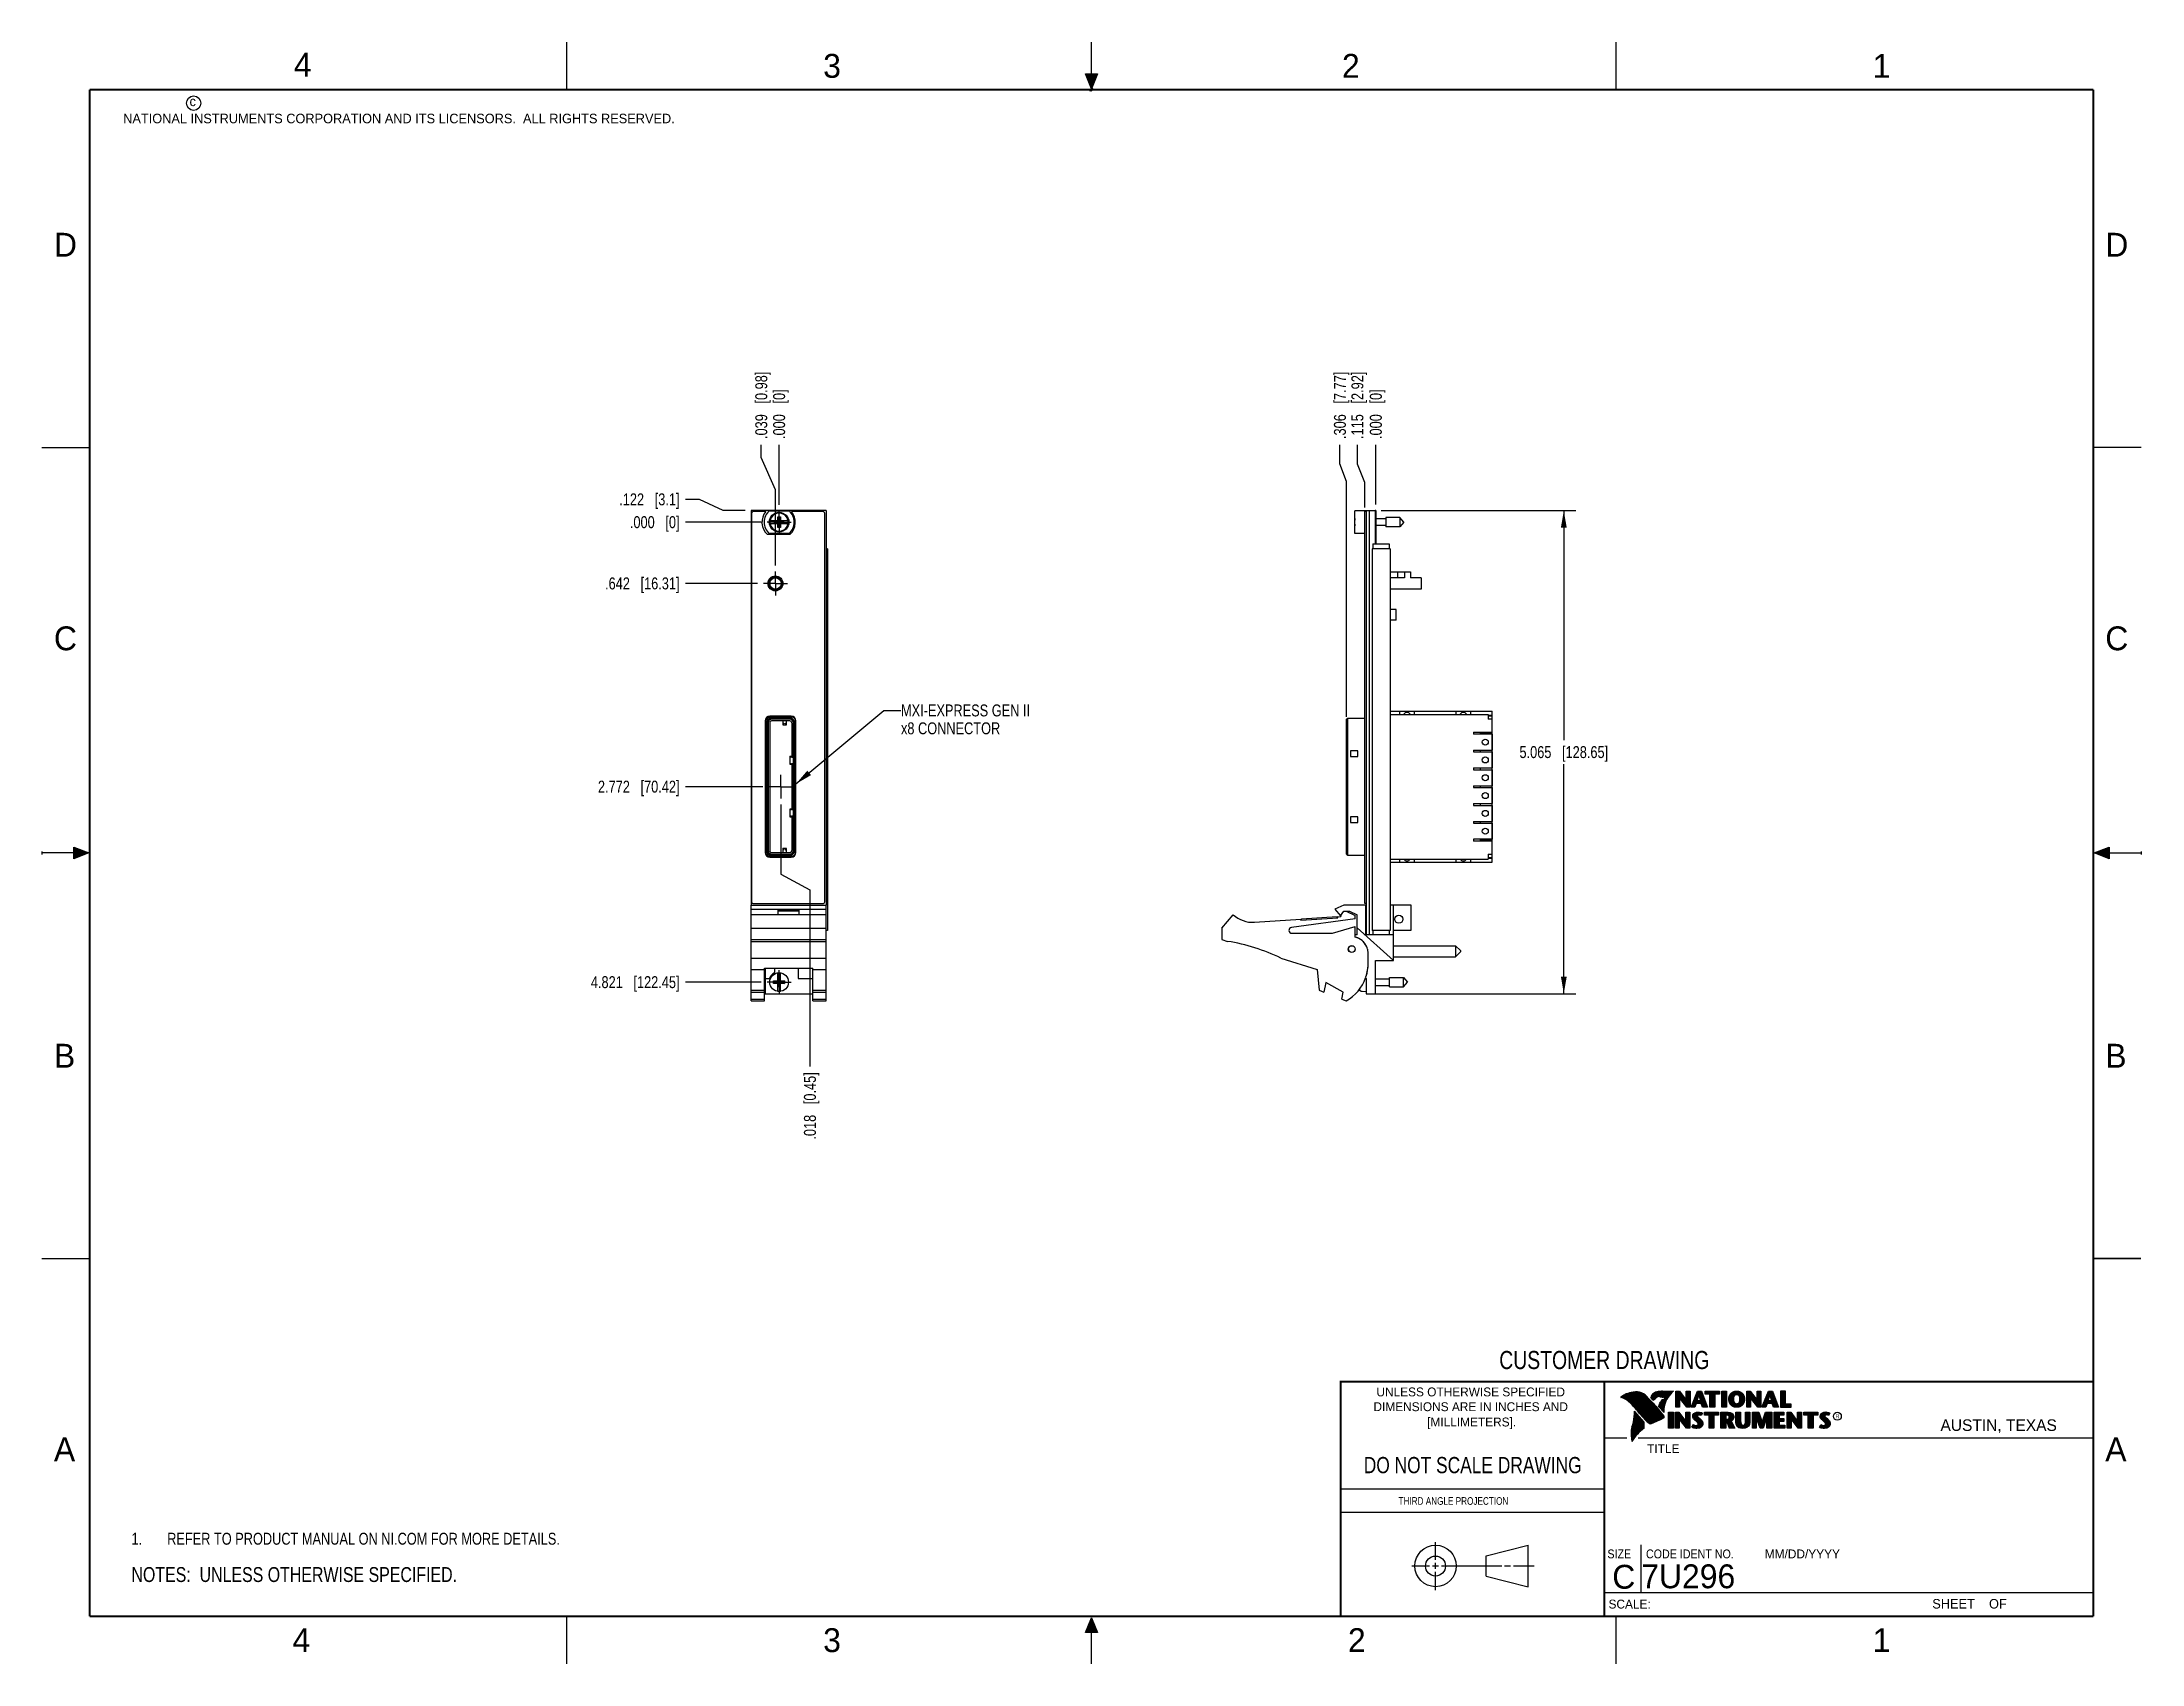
# Model space of a CAD drawing. Header units: inches. Extents: x 0 to 22, y 0 to 17.
import ezdxf

# ---------------------------------------------------------------- set-up
doc = ezdxf.new("R2010")
doc.units = ezdxf.units.IN
doc.header["$LTSCALE"] = 1.21
doc.header["$MEASUREMENT"] = 0
doc.linetypes.add('CENTER', pattern=[0.6, 0.375, -0.075, 0.075, -0.075])
doc.layers.get('0').update_dxf_attribs({"linetype": 'CONTINUOUS'})
for name, color, linetype in [('02___PRT_ALL_AXES', 7, 'CONTINUOUS'), ('DETAIL', 7, 'CONTINUOUS'), ('DIMENSIONS', 7, 'CONTINUOUS')]:
    doc.layers.add(name, color=color, linetype=linetype)
doc.styles.get("Standard").update_dxf_attribs({"font": 'txt', "width": 0.8})
doc.styles.add('TEXTSTYLE_2', font='txt')
doc.styles.add('TEXTSTYLE_3', font='txt', dxfattribs={"width": 0.9})
doc.dimstyles.new('DIMSTYLE_1', dxfattribs={"dimtxt": 0.125, "dimasz": 0.18, "dimexe": 0.18, "dimexo": 0.0625, "dimgap": 0.09, "dimtad": 0, "dimtih": 1, "dimtoh": 1, "dimdec": 3, "dimzin": 4, "dimdsep": 46, "dimtxsty": 'STANDARD', "dimblk": '_FILLED', "dimblk1": '_FILLED', "dimblk2": '_FILLED', "dimcen": 0.09, "dimadec": 0, "dimazin": 0, "dimtp": 0.01, "dimtm": 0.01, "dimtfac": 1, "dimtdec": 3, "dimtofl": 0, "dimtmove": 0, "dimatfit": 3, "dimldrblk": '_FILLED', "dimfxl": 1, "dimtolj": 1, "dimtzin": 4, "dimarcsym": 0})
doc.dimstyles.new('DIMSTYLE_2', dxfattribs={"dimtxt": 0.125, "dimasz": 0.18, "dimexe": 0.18, "dimexo": 0.0625, "dimgap": 0.09, "dimtad": 0, "dimtih": 1, "dimtoh": 1, "dimdec": 3, "dimzin": 4, "dimdsep": 46, "dimtxsty": 'STANDARD', "dimblk": '_FILLED', "dimblk1": '_FILLED', "dimblk2": '_FILLED', "dimcen": 0.09, "dimadec": 0, "dimazin": 0, "dimtp": 0.01, "dimtm": 0.01, "dimtfac": 1, "dimtdec": 3, "dimtofl": 0, "dimtmove": 0, "dimatfit": 3, "dimldrblk": '_FILLED', "dimfxl": 1, "dimtolj": 1, "dimtzin": 4, "dimarcsym": 0})
doc.dimstyles.get("Standard").update_dxf_attribs({"dimtxt": 0.125, "dimasz": 0.18, "dimexe": 0.18, "dimexo": 0.0625, "dimgap": 0.09, "dimtad": 0, "dimtih": 1, "dimtoh": 1, "dimdec": 3, "dimzin": 4, "dimdsep": 46, "dimtxsty": 'STANDARD', "dimblk": '_FILLED', "dimblk1": '_FILLED', "dimblk2": '_FILLED', "dimcen": 0.09, "dimadec": 0, "dimazin": 0, "dimtol": 1, "dimtp": 0.01, "dimtm": 0.01, "dimtfac": 1, "dimtdec": 3, "dimtofl": 0, "dimtmove": 0, "dimatfit": 3, "dimldrblk": '_FILLED', "dimfxl": 1, "dimtolj": 1, "dimtzin": 4, "dimarcsym": 0})

msp = doc.modelspace()

# ---------------------------------------------------------------- texts
at = {"color": 2, "linetype": 'CONTINUOUS', "line_spacing_factor": 0.9}
for s, insert, char_height, width, attachment_point, style in [('4', (2.64, 16.8869), 0.25, 0.25, 1, 'TEXTSTYLE_2'), ('3', (8.1875, 16.875), 0.25, 0.25, 1, 'TEXTSTYLE_2'), ('2', (13.625, 16.875), 0.25, 0.25, 1, 'TEXTSTYLE_2'), ('1', (19.1875, 16.875), 0.25, 0.25, 1, 'TEXTSTYLE_2'), ('c', (1.5463, 16.428), 0.1, 0.1, 1, 'TEXTSTYLE_2'), ('NATIONAL INSTRUMENTS CORPORATION AND ITS LICENSORS.  ALL RIGHTS RESERVED.', (0.851, 16.2482), 0.1, 7.3, 1, 'TEXTSTYLE_2'), ('D', (0.125, 15), 0.25, 0.25, 1, 'TEXTSTYLE_2'), ('D', (21.625, 15), 0.25, 0.25, 1, 'TEXTSTYLE_2'), ('C', (0.125, 10.875), 0.25, 0.25, 1, 'TEXTSTYLE_2'), ('C', (21.625, 10.875), 0.25, 0.25, 1, 'TEXTSTYLE_2'), ('B', (0.125, 6.5), 0.25, 0.25, 1, 'TEXTSTYLE_2'), ('B', (21.625, 6.5), 0.25, 0.25, 1, 'TEXTSTYLE_2'), ('UNLESS OTHERWISE SPECIFIED', (14.9742, 2.8979), 0.093, 2.418, 2, 'TEXTSTYLE_2'), ('DIMENSIONS ARE IN INCHES AND', (14.9742, 2.7431), 0.093, 2.604, 2, 'TEXTSTYLE_2'), ('[MILLIMETERS].', (14.9844, 2.5829), 0.093, 1.302, 2, 'TEXTSTYLE_2'), ('R', (18.7972, 2.6166), 0.0418, 0.041753, 1, 'TEXTSTYLE_2'), ('AUSTIN, TEXAS', (19.898, 2.5642), 0.121576, 1.580488, 1, 'TEXTSTYLE_2'), ('A', (0.125, 2.375), 0.25, 0.25, 1, 'TEXTSTYLE_2'), ('TITLE', (16.8235, 2.303), 0.093, 0.465, 1, 'TEXTSTYLE_2'), ('A', (21.625, 2.375), 0.25, 0.25, 1, 'TEXTSTYLE_2'), ('SIZE', (16.407, 1.2002), 0.093, 0.3348, 1, 'TEXTSTYLE_3'), ('CODE IDENT NO.', (16.8114, 1.2002), 0.093, 1.1718, 1, 'TEXTSTYLE_3'), ('MM/DD/YYYY', (18.0565, 1.2002), 0.093, 0.93, 1, 'TEXTSTYLE_2'), ('SCALE:', (16.4187, 0.6745), 0.093, 0.558, 1, 'TEXTSTYLE_2'), ('SHEET    OF', (19.8121, 0.6815), 0.1, 1.1, 1, 'TEXTSTYLE_2'), ('4', (2.625, 0.375), 0.25, 0.25, 1, 'TEXTSTYLE_2'), ('3', (8.1875, 0.375), 0.25, 0.25, 1, 'TEXTSTYLE_2'), ('2', (13.6875, 0.375), 0.25, 0.25, 1, 'TEXTSTYLE_2'), ('1', (19.1875, 0.375), 0.25, 0.25, 1, 'TEXTSTYLE_2')]:
    msp.add_mtext(s, dxfattribs=dict(at, insert=insert, char_height=char_height, width=width, attachment_point=attachment_point, style=style))
at = {"color": 7, "linetype": 'CONTINUOUS', "attachment_point": 2, "line_spacing_factor": 0.9}
for s, insert, char_height, width in [('CUSTOMER DRAWING', (16.3742, 3.2811), 0.19, 2.432), ('DO NOT SCALE DRAWING', (14.9953, 2.1698), 0.17, 2.72)]:
    msp.add_mtext(s, dxfattribs=dict(at, insert=insert, char_height=char_height, width=width))
at = {"color": 2, "linetype": 'CONTINUOUS', "insert": (14.2178, 1.7486), "char_height": 0.08, "width": 1.408, "attachment_point": 1, "line_spacing_factor": 0.9}
msp.add_mtext('THIRD ANGLE PROJECTION', dxfattribs=at)
at = {"color": 7, "linetype": 'CONTINUOUS', "char_height": 0.25, "line_spacing_factor": 0.9, "style": 'TEXTSTYLE_2'}
for s, insert, width, attachment_point in [('C', (16.5785, 1.0393), 0.25, 2), ('7U296', (16.7614, 1.0441), 1.25, 1)]:
    msp.add_mtext(s, dxfattribs=dict(at, insert=insert, width=width, attachment_point=attachment_point))
at = {"layer": 'DETAIL', "color": 2, "linetype": 'CONTINUOUS', "insert": (9.0031, 10.0567), "char_height": 0.125, "width": 1.8, "attachment_point": 1, "line_spacing_factor": 0.9}
msp.add_mtext('MXI-EXPRESS GEN II\\Px8 CONNECTOR', dxfattribs=at)

# ---------------------------------------------------------------- blocks, each defined once
blk = doc.blocks.new('*D0')
at = {"layer": 'DIMENSIONS', "color": 2, "linetype": 'CONTINUOUS'}
for p, q in [((7.743, 9.007), (7.743, 8.278)), ((7.743, 8.278), (8.048, 8.114)), ((8.048, 8.114), (8.048, 6.264))]:
    blk.add_line(p, q, dxfattribs=at)
at = {"layer": 'DIMENSIONS', "color": 2, "linetype": 'CONTINUOUS', "insert": (7.986, 6.202), "char_height": 0.125, "width": 1.125, "attachment_point": 3, "rotation": 90, "line_spacing_factor": 0.9}
blk.add_mtext('.018{\\Ftxt.shx;\\W1.000000;\\H0.125000; }[0.45]', dxfattribs=at)
blk = doc.blocks.new('_FILLED')
at = {"color": 0, "linetype": 'BYBLOCK'}
blk.add_solid([(0, 0), (-1, 0.17), (-1, -0.17)], dxfattribs=at)
blk = doc.blocks.new('*D1')
at = {"layer": 'DIMENSIONS', "color": 2, "linetype": 'CONTINUOUS'}
blk.add_line((7.726, 12.148), (7.726, 12.777), dxfattribs=at)
at = {"layer": 'DIMENSIONS', "color": 2, "linetype": 'CONTINUOUS', "insert": (7.663, 12.839), "char_height": 0.125, "width": 0.825, "attachment_point": 1, "rotation": 90, "line_spacing_factor": 0.9}
blk.add_mtext('.000{\\Ftxt.shx;\\W1.000000;\\H0.125000; }[0]', dxfattribs=at)
blk = doc.blocks.new('*D2')
at = {"layer": 'DIMENSIONS', "color": 2, "linetype": 'CONTINUOUS'}
for p, q in [((7.538, 12.645), (7.538, 12.777)), ((7.687, 12.307), (7.538, 12.645)), ((7.687, 11.513), (7.687, 12.307))]:
    blk.add_line(p, q, dxfattribs=at)
at = {"layer": 'DIMENSIONS', "color": 2, "linetype": 'CONTINUOUS', "insert": (7.476, 12.839), "char_height": 0.125, "width": 1.125, "attachment_point": 1, "rotation": 90, "line_spacing_factor": 0.9}
blk.add_mtext('.039{\\Ftxt.shx;\\W1.000000;\\H0.125000; }[0.98]', dxfattribs=at)
blk = doc.blocks.new('*D3')
at = {"layer": 'DIMENSIONS', "color": 2, "linetype": 'CONTINUOUS'}
for p, q in [((14.037, 12.089), (16.075, 12.089)), ((15.95, 12.089), (15.95, 9.682)), ((15.95, 7.025), (15.95, 9.432)), ((13.942, 7.025), (16.075, 7.025))]:
    blk.add_line(p, q, dxfattribs=at)
at = {"layer": 'DIMENSIONS', "color": 2, "linetype": 'CONTINUOUS', "xscale": 0.18, "yscale": 0.18, "zscale": 0.18}
for p, rotation in [((15.95, 12.089), 90), ((15.95, 7.025), 270)]:
    blk.add_blockref('_FILLED', p, dxfattribs=dict(at, rotation=rotation))
at = {"layer": 'DIMENSIONS', "color": 2, "linetype": 'CONTINUOUS', "insert": (15.95, 9.62), "char_height": 0.125, "width": 1.425, "attachment_point": 2, "line_spacing_factor": 0.9}
blk.add_mtext('5.065{\\Ftxt.shx;\\W1.000000;\\H0.125000; }[128.65]', dxfattribs=at)
blk = doc.blocks.new('*D4')
at = {"layer": 'DIMENSIONS', "color": 2, "linetype": 'CONTINUOUS'}
for p, q in [((6.892, 12.206), (6.744, 12.206)), ((7.141, 12.089), (6.892, 12.206)), ((7.369, 12.089), (7.141, 12.089))]:
    blk.add_line(p, q, dxfattribs=at)
at = {"layer": 'DIMENSIONS', "color": 2, "linetype": 'CONTINUOUS', "insert": (6.682, 12.269), "char_height": 0.125, "width": 1.025, "attachment_point": 3, "line_spacing_factor": 0.9}
blk.add_mtext('.122{\\Ftxt.shx;\\W1.000000;\\H0.125000; }[3.1]', dxfattribs=at)
blk = doc.blocks.new('*D5')
at = {"layer": 'DIMENSIONS', "color": 2, "linetype": 'CONTINUOUS'}
blk.add_line((7.538, 11.967), (6.744, 11.967), dxfattribs=at)
at = {"layer": 'DIMENSIONS', "color": 2, "linetype": 'CONTINUOUS', "insert": (6.682, 12.03), "char_height": 0.125, "width": 0.825, "attachment_point": 3, "line_spacing_factor": 0.9}
blk.add_mtext('.000{\\Ftxt.shx;\\W1.000000;\\H0.125000; }[0]', dxfattribs=at)
blk = doc.blocks.new('*D6')
at = {"layer": 'DIMENSIONS', "color": 2, "linetype": 'CONTINUOUS'}
blk.add_line((7.499, 11.325), (6.744, 11.325), dxfattribs=at)
at = {"layer": 'DIMENSIONS', "color": 2, "linetype": 'CONTINUOUS', "insert": (6.682, 11.388), "char_height": 0.125, "width": 1.225, "attachment_point": 3, "line_spacing_factor": 0.9}
blk.add_mtext('.642{\\Ftxt.shx;\\W1.000000;\\H0.125000; }[16.31]', dxfattribs=at)
blk = doc.blocks.new('*D7')
at = {"layer": 'DIMENSIONS', "color": 2, "linetype": 'CONTINUOUS'}
blk.add_line((7.556, 9.195), (6.744, 9.195), dxfattribs=at)
at = {"layer": 'DIMENSIONS', "color": 2, "linetype": 'CONTINUOUS', "insert": (6.682, 9.258), "char_height": 0.125, "width": 1.325, "attachment_point": 3, "line_spacing_factor": 0.9}
blk.add_mtext('2.772{\\Ftxt.shx;\\W1.000000;\\H0.125000; }[70.42]', dxfattribs=at)
blk = doc.blocks.new('*D8')
at = {"layer": 'DIMENSIONS', "color": 2, "linetype": 'CONTINUOUS'}
blk.add_line((7.538, 7.147), (6.744, 7.147), dxfattribs=at)
at = {"layer": 'DIMENSIONS', "color": 2, "linetype": 'CONTINUOUS', "insert": (6.682, 7.209), "char_height": 0.125, "width": 1.425, "attachment_point": 3, "line_spacing_factor": 0.9}
blk.add_mtext('4.821{\\Ftxt.shx;\\W1.000000;\\H0.125000; }[122.45]', dxfattribs=at)
blk = doc.blocks.new('*D9')
at = {"layer": 'DIMENSIONS', "color": 2, "linetype": 'CONTINUOUS'}
for p, q in [((13.786, 12.577), (13.786, 12.777)), ((13.865, 12.383), (13.786, 12.577)), ((13.865, 12.122), (13.865, 12.383))]:
    blk.add_line(p, q, dxfattribs=at)
at = {"layer": 'DIMENSIONS', "color": 2, "linetype": 'CONTINUOUS', "insert": (13.724, 12.839), "char_height": 0.125, "width": 1.125, "attachment_point": 1, "rotation": 90, "line_spacing_factor": 0.9}
blk.add_mtext('.115{\\Ftxt.shx;\\W1.000000;\\H0.125000; }[2.92]', dxfattribs=at)
blk = doc.blocks.new('*D10')
at = {"layer": 'DIMENSIONS', "color": 2, "linetype": 'CONTINUOUS'}
blk.add_line((13.98, 12.152), (13.98, 12.777), dxfattribs=at)
at = {"layer": 'DIMENSIONS', "color": 2, "linetype": 'CONTINUOUS', "insert": (13.917, 12.839), "char_height": 0.125, "width": 0.825, "attachment_point": 1, "rotation": 90, "line_spacing_factor": 0.9}
blk.add_mtext('.000{\\Ftxt.shx;\\W1.000000;\\H0.125000; }[0]', dxfattribs=at)
blk = doc.blocks.new('*D11')
at = {"layer": 'DIMENSIONS', "color": 2, "linetype": 'CONTINUOUS'}
for p, q in [((13.604, 12.579), (13.604, 12.777)), ((13.674, 12.392), (13.604, 12.579)), ((13.674, 9.928), (13.674, 12.392))]:
    blk.add_line(p, q, dxfattribs=at)
at = {"layer": 'DIMENSIONS', "color": 2, "linetype": 'CONTINUOUS', "insert": (13.541, 12.839), "char_height": 0.125, "width": 1.125, "attachment_point": 1, "rotation": 90, "line_spacing_factor": 0.9}
blk.add_mtext('.306{\\Ftxt.shx;\\W1.000000;\\H0.125000; }[7.77]', dxfattribs=at)
blk = doc.blocks.new('NOTES_HEADER_BL0', base_point=(3.1215, 0.9375))
at = {"layer": 'DETAIL', "color": 2, "linetype": 'CONTINUOUS', "width": 0.8}
blk.add_text('NOTES:  UNLESS OTHERWISE SPECIFIED.', height=0.156, dxfattribs=at).set_placement((0.9375, 0.8595))
blk = doc.blocks.new('CUSTOM_NOTE_BL1', base_point=(3.675, 1.312))
at = {"layer": 'DETAIL', "color": 2, "linetype": 'CONTINUOUS', "width": 0.8}
for s, p in [('1.', (0.938, 1.25)), ('REFER TO PRODUCT MANUAL ON NI.COM FOR MORE DETAILS.', (1.312, 1.25))]:
    blk.add_text(s, height=0.125, dxfattribs=at).set_placement(p)

# ---------------------------------------------------------------- dimensions: what is measured, and where the dimension line sits
at = {"layer": 'DIMENSIONS', "color": 2, "linetype": 'CONTINUOUS'}
for feature_location, offset, dtype, origin, picture, middle in [((7.6868411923, 11.5127615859), (-0.1486411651, 1.26416), 0, (7.725572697, 11.4502615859), '*D2', (7.5382000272, 13.4019215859)), ((13.673605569, 9.9277893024), (-0.069814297, 2.8491322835), 0, (13.979589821, 9.8652893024), '*D11', (13.603791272, 13.4019215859)), ((13.864589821, 12.1219215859), (-0.0782836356, 0.655), 0, (13.979589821, 12.0894215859), '*D9', (13.7863061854, 13.4019215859)), ((7.725572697, 12.1478849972), (0, 0.6290365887), 1, (7.725572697, 7.0215339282), '*D1', (7.725572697, 13.2519215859)), ((13.979589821, 12.1519215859), (0, 0.625), 1, (13.979589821, 12.0894215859), '*D10', (13.979589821, 13.2519215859)), ((7.3691, 12.0894), (-0.625, 0.117), 0, (7.6005, 11.9674), '*D4', (5.9191, 12.2065)), ((7.538, 7.1466), (-0.7939, 0), 0, (7.6005, 11.9674), '*D8', (5.6691, 7.1466)), ((7.5557, 9.195), (-0.8116, 0), 0, (7.6182, 11.9674), '*D7', (5.7191, 9.195)), ((7.4992, 11.3252), (-0.7552, 0), 0, (7.5617, 11.9674), '*D6', (5.8191, 11.3252)), ((7.5379911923, 11.9674215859), (-0.7939, 0), 0, (7.6004911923, 11.9674215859), '*D5', (6.0190911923, 11.9674215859)), ((7.7433, 9.0074), (0.3049, -2.7433), 0, (7.7256, 7.0215), '*D0', (8.1603, 5.4156))]:
    dim = msp.add_ordinate_dim(feature_location=feature_location, offset=offset, dtype=dtype, origin=origin, dimstyle='DIMSTYLE_1', dxfattribs=at)
    dim.commit()
    dim.dimension.update_dxf_attribs({"geometry": picture, "text_midpoint": middle})
dim = msp.add_linear_dim(base=(15.95, 7.0246), p1=(14.0371, 12.0894), p2=(13.9421, 7.0246), angle=270, dimstyle='DIMSTYLE_2', dxfattribs=at)
dim.commit()
dim.dimension.update_dxf_attribs({"geometry": '*D3', "text_midpoint": (15.8, 9.557), "dimtype": 160})

# ---------------------------------------------------------------- hatches: boundary and pattern name
at = {"linetype": 'CONTINUOUS'}
for points in [[(11, 16.51), (10.9375, 16.6663), (11.0625, 16.6663)], [(0.3337, 8.5625), (0.49, 8.5), (0.3337, 8.4375)], [(21.6663, 8.5625), (21.6663, 8.4375), (21.51, 8.5)], [(10.9375, 0.3287), (11, 0.485), (11.0625, 0.3287)]]:
    msp.add_hatch(color=2, dxfattribs=at).paths.add_polyline_path(points)

# ---------------------------------------------------------------- linework, layer by layer
at = {"color": 2, "linetype": 'CONTINUOUS'}
for p, q in [((5.5, 16.5), (5.5, 17)), ((11, 16.485), (11, 17)), ((16.5, 16.5), (16.5, 17)), ((11, 16.51), (10.9375, 16.6663)), ((10.9375, 16.6663), (11.0625, 16.6663)), ((11.015, 16.515), (10.985, 16.485)), ((10.985, 16.485), (11, 16.515)), ((11.0625, 16.6663), (11, 16.51)), ((11, 16.485), (11.015, 16.515)), ((0, 12.75), (0.5, 12.75)), ((22, 12.75), (21.5, 12.75)), ((0, 8.515), (0, 8.485)), ((0.49, 8.5), (0, 8.5)), ((0.3337, 8.4375), (0.3337, 8.5625)), ((0.3337, 8.5625), (0.49, 8.5)), ((0.49, 8.5), (0.3337, 8.4375)), ((21.51, 8.5), (21.6663, 8.5625)), ((21.51, 8.5), (22, 8.5)), ((21.6663, 8.4375), (21.51, 8.5)), ((21.6663, 8.5625), (21.6663, 8.4375)), ((22, 8.515), (22, 8.485)), ((0, 4.25), (0.5, 4.25)), ((16.375, 2.96), (21.5, 2.96)), ((16.5578, 2.796), (16.5578, 2.7989)), ((16.5646, 2.7936), (16.5646, 2.8033)), ((16.5714, 2.7909), (16.5714, 2.8075)), ((16.5782, 2.788), (16.5782, 2.8116)), ((16.5851, 2.7849), (16.5851, 2.8154)), ((16.5919, 2.7815), (16.5919, 2.819)), ((16.5987, 2.7778), (16.5987, 2.8221)), ((16.6055, 2.7738), (16.6055, 2.8249)), ((16.6124, 2.7696), (16.6124, 2.8276)), ((16.6192, 2.765), (16.6192, 2.8301)), ((16.626, 2.7601), (16.626, 2.8325)), ((16.6329, 2.7549), (16.6329, 2.8347)), ((16.6397, 2.7492), (16.6397, 2.8367)), ((16.6465, 2.7431), (16.6465, 2.8386)), ((16.6533, 2.7366), (16.6533, 2.8403)), ((16.6602, 2.7295), (16.6602, 2.8419)), ((16.667, 2.7221), (16.667, 2.8435)), ((16.6738, 2.7146), (16.6738, 2.8449)), ((16.6806, 2.707), (16.6806, 2.8459)), ((16.6875, 2.6995), (16.6875, 2.8467)), ((16.7939, 2.533), (16.6919, 2.6489)), ((16.6943, 2.6918), (16.6943, 2.8472)), ((16.7011, 2.6841), (16.7011, 2.8474)), ((16.708, 2.6764), (16.708, 2.8474)), ((16.7148, 2.6685), (16.7148, 2.847)), ((16.7216, 2.6607), (16.7216, 2.8465)), ((16.7284, 2.6527), (16.7284, 2.8456)), ((16.7353, 2.6447), (16.7353, 2.8445)), ((16.7421, 2.6366), (16.7421, 2.8431)), ((16.7489, 2.6285), (16.7489, 2.8417)), ((16.7557, 2.6204), (16.7557, 2.84)), ((16.7626, 2.6125), (16.7626, 2.8378)), ((16.7694, 2.6046), (16.7694, 2.8352)), ((16.7762, 2.5968), (16.7762, 2.8321)), ((16.7831, 2.5891), (16.7831, 2.8284)), ((16.7899, 2.5815), (16.7899, 2.8242)), ((16.7967, 2.5739), (16.7967, 2.8193)), ((16.8035, 2.5665), (16.8035, 2.8136)), ((16.8104, 2.5591), (16.8104, 2.807)), ((16.8172, 2.5519), (16.8172, 2.7996)), ((16.824, 2.5447), (16.824, 2.7924)), ((16.8308, 2.5375), (16.8308, 2.7853)), ((16.8377, 2.5314), (16.8377, 2.7781)), ((16.8445, 2.5262), (16.8445, 2.7709)), ((16.8513, 2.523), (16.8513, 2.7637)), ((16.8581, 2.5224), (16.8581, 2.7565)), ((16.8864, 2.7664), (16.8632, 2.7937)), ((16.865, 2.5241), (16.865, 2.7493)), ((16.8877, 2.7723), (16.8682, 2.7952)), ((16.8718, 2.791), (16.8718, 2.8085)), ((16.8718, 2.527), (16.8718, 2.7421)), ((16.8786, 2.783), (16.8786, 2.8206)), ((16.8786, 2.5298), (16.8786, 2.7348)), ((16.8855, 2.7749), (16.8855, 2.8281)), ((16.8855, 2.5327), (16.8855, 2.727)), ((16.8923, 2.7747), (16.8923, 2.8335)), ((16.8923, 2.5356), (16.8923, 2.7187)), ((16.8991, 2.7788), (16.8991, 2.8375)), ((16.8991, 2.5385), (16.8991, 2.7104)), ((16.9059, 2.7837), (16.9059, 2.8408)), ((16.9059, 2.5415), (16.9059, 2.7022)), ((16.9128, 2.7896), (16.9128, 2.8436)), ((16.9128, 2.5446), (16.9128, 2.6939)), ((16.9196, 2.7966), (16.9196, 2.8459)), ((16.9196, 2.5477), (16.9196, 2.6856)), ((16.9264, 2.8018), (16.9264, 2.8477)), ((16.9264, 2.5508), (16.9264, 2.6774)), ((16.9332, 2.8053), (16.9332, 2.849)), ((16.9332, 2.554), (16.9332, 2.6691)), ((16.9401, 2.8077), (16.9401, 2.8499)), ((16.9401, 2.5573), (16.9401, 2.6608)), ((16.9616, 2.6797), (16.9434, 2.7005)), ((16.9469, 2.8082), (16.9469, 2.8509)), ((16.9469, 2.5606), (16.9469, 2.6526)), ((16.9653, 2.6828), (16.9492, 2.7013)), ((16.9537, 2.8069), (16.9537, 2.8518)), ((16.9537, 2.696), (16.9537, 2.7109)), ((16.9537, 2.5639), (16.9537, 2.6443)), ((16.9606, 2.8048), (16.9606, 2.8525)), ((16.9606, 2.6882), (16.9606, 2.7266)), ((16.9674, 2.8034), (16.9674, 2.8531)), ((16.9674, 2.6802), (16.9674, 2.7444)), ((16.9742, 2.8027), (16.9742, 2.8536)), ((16.9742, 2.672), (16.9742, 2.7568)), ((16.981, 2.8023), (16.981, 2.854)), ((16.981, 2.664), (16.981, 2.7634)), ((16.9838, 2.8589), (17.0997, 2.8607)), ((16.9839, 2.8541), (17.087, 2.8557)), ((16.9879, 2.802), (16.9879, 2.8542)), ((16.9879, 2.6563), (16.9879, 2.7665)), ((16.999, 2.637), (16.9946, 2.6418)), ((16.9947, 2.8019), (16.9947, 2.8543)), ((16.9947, 2.6748), (16.9947, 2.7683)), ((17.0015, 2.8005), (17.0015, 2.8544)), ((17.0015, 2.7195), (17.0015, 2.7694)), ((17.0083, 2.7963), (17.0083, 2.8545)), ((17.0083, 2.7388), (17.0083, 2.7698)), ((17.0152, 2.755), (17.0152, 2.8546)), ((17.022, 2.7691), (17.022, 2.8547)), ((17.0288, 2.7817), (17.0288, 2.8548)), ((17.0357, 2.7931), (17.0357, 2.8549)), ((17.0425, 2.8035), (17.0425, 2.855)), ((17.0493, 2.8131), (17.0493, 2.8551)), ((17.0561, 2.822), (17.0561, 2.8552)), ((17.063, 2.8303), (17.063, 2.8553)), ((17.0698, 2.8381), (17.0698, 2.8554)), ((17.0766, 2.8454), (17.0766, 2.8555)), ((17.1243, 2.8592), (17.1609, 2.8592)), ((17.1243, 2.6915), (17.1243, 2.8592)), ((17.1637, 2.6915), (17.1243, 2.6915)), ((17.1291, 2.8543), (17.1585, 2.8543)), ((17.1291, 2.6963), (17.1291, 2.8543)), ((17.1589, 2.6963), (17.1291, 2.6963)), ((17.1381, 2.6963), (17.1381, 2.8543)), ((17.1447, 2.6963), (17.1447, 2.8543)), ((17.1514, 2.6963), (17.1514, 2.8543)), ((17.1589, 2.8042), (17.1581, 2.8543)), ((17.1585, 2.8543), (17.2383, 2.7492)), ((17.2418, 2.6963), (17.1589, 2.8042)), ((17.1589, 2.8042), (17.1589, 2.6963)), ((17.1609, 2.8592), (17.2334, 2.7636)), ((17.2395, 2.6915), (17.1637, 2.7899)), ((17.1637, 2.7899), (17.1637, 2.6915)), ((17.1648, 2.7965), (17.1648, 2.8461)), ((17.1714, 2.7879), (17.1714, 2.8373)), ((17.1781, 2.7792), (17.1781, 2.8285)), ((17.1848, 2.7705), (17.1848, 2.8197)), ((17.1915, 2.7618), (17.1915, 2.8109)), ((17.1981, 2.7531), (17.1981, 2.8021)), ((17.2048, 2.7445), (17.2048, 2.7933)), ((17.2115, 2.7358), (17.2115, 2.7845)), ((17.2182, 2.7271), (17.2182, 2.7757)), ((17.2248, 2.7184), (17.2248, 2.7669)), ((17.2315, 2.7098), (17.2315, 2.7581)), ((17.2334, 2.8592), (17.2732, 2.8592)), ((17.2334, 2.7636), (17.2334, 2.8592)), ((17.2382, 2.7011), (17.2383, 2.7492)), ((17.2383, 2.8543), (17.2684, 2.8543)), ((17.2383, 2.7492), (17.2383, 2.8543)), ((17.2732, 2.6915), (17.2395, 2.6915)), ((17.2684, 2.6963), (17.2418, 2.6963)), ((17.2449, 2.6963), (17.2449, 2.8543)), ((17.2515, 2.6963), (17.2515, 2.8543)), ((17.2582, 2.6963), (17.2582, 2.8543)), ((17.2649, 2.6963), (17.2649, 2.8543)), ((17.2684, 2.8543), (17.2684, 2.6963)), ((17.2732, 2.8592), (17.2732, 2.6915)), ((17.2831, 2.6915), (17.3516, 2.8591)), ((17.3228, 2.6915), (17.2831, 2.6915)), ((17.2903, 2.6964), (17.3548, 2.8542)), ((17.3195, 2.6964), (17.2903, 2.6964)), ((17.2983, 2.6964), (17.2983, 2.7158)), ((17.3049, 2.6964), (17.3049, 2.7322)), ((17.3116, 2.6964), (17.3116, 2.7485)), ((17.3183, 2.6964), (17.3183, 2.7648)), ((17.3356, 2.7364), (17.3195, 2.6964)), ((17.3388, 2.7316), (17.3228, 2.6915)), ((17.325, 2.7101), (17.325, 2.7812)), ((17.3316, 2.7267), (17.3316, 2.7975)), ((17.394, 2.7364), (17.3356, 2.7364)), ((17.3383, 2.7364), (17.3383, 2.8138)), ((17.3905, 2.7316), (17.3388, 2.7316)), ((17.3409, 2.7533), (17.3624, 2.8228)), ((17.389, 2.7533), (17.3409, 2.7533)), ((17.345, 2.7666), (17.345, 2.8302)), ((17.345, 2.7364), (17.345, 2.7533)), ((17.3475, 2.7581), (17.3659, 2.8179)), ((17.3827, 2.7581), (17.3475, 2.7581)), ((17.3516, 2.8591), (17.3938, 2.8591)), ((17.3517, 2.7882), (17.3517, 2.8465)), ((17.3517, 2.7364), (17.3517, 2.7533)), ((17.3548, 2.8542), (17.3905, 2.8542)), ((17.3583, 2.8098), (17.3583, 2.8542)), ((17.3583, 2.7364), (17.3583, 2.7533)), ((17.3624, 2.8228), (17.3701, 2.8228)), ((17.365, 2.8228), (17.365, 2.8542)), ((17.365, 2.7364), (17.365, 2.7533)), ((17.3659, 2.8179), (17.3664, 2.8179)), ((17.3664, 2.8179), (17.3827, 2.7581)), ((17.3701, 2.8228), (17.389, 2.7533)), ((17.3717, 2.817), (17.3717, 2.8542)), ((17.3717, 2.7364), (17.3717, 2.7533)), ((17.3784, 2.7925), (17.3784, 2.8542)), ((17.3784, 2.7364), (17.3784, 2.7533)), ((17.385, 2.7679), (17.385, 2.8542)), ((17.385, 2.7364), (17.385, 2.7533)), ((17.3905, 2.8542), (17.4504, 2.6964)), ((17.4039, 2.6915), (17.3905, 2.7316)), ((17.3917, 2.7364), (17.3917, 2.851)), ((17.3938, 2.8591), (17.4574, 2.6915)), ((17.4074, 2.6964), (17.394, 2.7364)), ((17.3984, 2.7232), (17.3984, 2.8334)), ((17.4574, 2.6915), (17.4039, 2.6915)), ((17.4051, 2.7034), (17.4051, 2.8158)), ((17.4504, 2.6964), (17.4074, 2.6964)), ((17.4118, 2.6964), (17.4118, 2.7982)), ((17.4184, 2.6964), (17.4184, 2.7806)), ((17.4251, 2.6964), (17.4251, 2.763)), ((17.4318, 2.6964), (17.4318, 2.7455)), ((17.4327, 2.8591), (17.5802, 2.8591)), ((17.4327, 2.8278), (17.4327, 2.8591)), ((17.481, 2.8278), (17.4327, 2.8278)), ((17.4375, 2.8542), (17.5753, 2.8542)), ((17.4375, 2.8327), (17.4375, 2.8542)), ((17.4859, 2.8327), (17.4375, 2.8327)), ((17.4385, 2.6964), (17.4385, 2.7279)), ((17.4451, 2.8327), (17.4451, 2.8542)), ((17.4451, 2.6964), (17.4451, 2.7103)), ((17.4518, 2.8327), (17.4518, 2.8542)), ((17.4585, 2.8327), (17.4585, 2.8542)), ((17.4652, 2.8327), (17.4652, 2.8542)), ((17.4718, 2.8327), (17.4718, 2.8542)), ((17.4785, 2.8327), (17.4785, 2.8542)), ((17.481, 2.6915), (17.481, 2.8278)), ((17.5318, 2.6915), (17.481, 2.6915)), ((17.4859, 2.8327), (17.4852, 2.8542)), ((17.4859, 2.6964), (17.4859, 2.8327)), ((17.5269, 2.6964), (17.4859, 2.6964)), ((17.4919, 2.6964), (17.4919, 2.8542)), ((17.4985, 2.6964), (17.4985, 2.8542)), ((17.5052, 2.6964), (17.5052, 2.8542)), ((17.5119, 2.6964), (17.5119, 2.8542)), ((17.5186, 2.6964), (17.5186, 2.8542)), ((17.5269, 2.8327), (17.5252, 2.8542)), ((17.5753, 2.8327), (17.5269, 2.8327)), ((17.5269, 2.8327), (17.5269, 2.6964)), ((17.5802, 2.8278), (17.5318, 2.8278)), ((17.5318, 2.8278), (17.5318, 2.6915)), ((17.5319, 2.8327), (17.5319, 2.8542)), ((17.5386, 2.8327), (17.5386, 2.8542)), ((17.5453, 2.8327), (17.5453, 2.8542)), ((17.5519, 2.8327), (17.5519, 2.8542)), ((17.5586, 2.8327), (17.5586, 2.8542)), ((17.5653, 2.8327), (17.5653, 2.8542)), ((17.572, 2.8327), (17.572, 2.8542)), ((17.5753, 2.8542), (17.5753, 2.8327)), ((17.5802, 2.8591), (17.5802, 2.8278)), ((17.6059, 2.8591), (17.6565, 2.8591)), ((17.6059, 2.6915), (17.6059, 2.8591)), ((17.6565, 2.6915), (17.6059, 2.6915)), ((17.6108, 2.8542), (17.6516, 2.8542)), ((17.6108, 2.6964), (17.6108, 2.8542)), ((17.6516, 2.6964), (17.6108, 2.6964)), ((17.6187, 2.6964), (17.6187, 2.8542)), ((17.6254, 2.6964), (17.6254, 2.8542)), ((17.632, 2.6964), (17.632, 2.8542)), ((17.6387, 2.6964), (17.6387, 2.8542)), ((17.6454, 2.6964), (17.6454, 2.8542)), ((17.6516, 2.8542), (17.6516, 2.6964)), ((17.6565, 2.8591), (17.6565, 2.6915)), ((17.6849, 2.7803), (17.6851, 2.7836)), ((17.6849, 2.7769), (17.6849, 2.7803)), ((17.6849, 2.7735), (17.6849, 2.7769)), ((17.6851, 2.7701), (17.6849, 2.7735)), ((17.6851, 2.7836), (17.6853, 2.7869)), ((17.6854, 2.7668), (17.6851, 2.7701)), ((17.6853, 2.7869), (17.6857, 2.7901)), ((17.6859, 2.7634), (17.6854, 2.7668)), ((17.6857, 2.7901), (17.6862, 2.7933)), ((17.6864, 2.76), (17.6859, 2.7634)), ((17.6862, 2.7933), (17.6868, 2.7964)), ((17.687, 2.7567), (17.6864, 2.76)), ((17.6868, 2.7964), (17.6876, 2.7995)), ((17.6878, 2.7535), (17.687, 2.7567)), ((17.6876, 2.7995), (17.6884, 2.8024)), ((17.6886, 2.7503), (17.6878, 2.7535)), ((17.6884, 2.8024), (17.6893, 2.8053)), ((17.6895, 2.7471), (17.6886, 2.7503)), ((17.6893, 2.8053), (17.6904, 2.8081)), ((17.6905, 2.7441), (17.6895, 2.7471)), ((17.6904, 2.8081), (17.6915, 2.8108)), ((17.6905, 2.7441), (17.6904, 2.8081)), ((17.6917, 2.7411), (17.6905, 2.7441)), ((17.6915, 2.8108), (17.6928, 2.8135)), ((17.6929, 2.7383), (17.6917, 2.7411)), ((17.6928, 2.8135), (17.6942, 2.8161)), ((17.6942, 2.7355), (17.6929, 2.7383)), ((17.6942, 2.8161), (17.6957, 2.8186)), ((17.6956, 2.7327), (17.6942, 2.7355)), ((17.6971, 2.7301), (17.6956, 2.7327)), ((17.6957, 2.8186), (17.6973, 2.8211)), ((17.6971, 2.7301), (17.6973, 2.8211)), ((17.6987, 2.7275), (17.6971, 2.7301)), ((17.6973, 2.8211), (17.699, 2.8236)), ((17.7003, 2.725), (17.6987, 2.7275)), ((17.699, 2.8236), (17.7008, 2.826)), ((17.7021, 2.7226), (17.7003, 2.725)), ((17.7008, 2.826), (17.7028, 2.8284)), ((17.704, 2.7203), (17.7021, 2.7226)), ((17.7028, 2.8284), (17.7048, 2.8307)), ((17.704, 2.7203), (17.7048, 2.8307)), ((17.706, 2.7181), (17.704, 2.7203)), ((17.7048, 2.8307), (17.707, 2.833)), ((17.708, 2.7159), (17.706, 2.7181)), ((17.707, 2.833), (17.7092, 2.8351)), ((17.7102, 2.7138), (17.708, 2.7159)), ((17.7092, 2.8351), (17.7114, 2.8372)), ((17.7102, 2.7138), (17.7114, 2.8372)), ((17.7124, 2.7119), (17.7102, 2.7138)), ((17.7114, 2.8372), (17.7138, 2.8392)), ((17.7147, 2.71), (17.7124, 2.7119)), ((17.7138, 2.8392), (17.7162, 2.841)), ((17.717, 2.7082), (17.7147, 2.71)), ((17.7162, 2.841), (17.7186, 2.8427)), ((17.717, 2.7082), (17.7186, 2.8427)), ((17.7195, 2.7066), (17.717, 2.7082)), ((17.7186, 2.8427), (17.721, 2.8444)), ((17.722, 2.705), (17.7195, 2.7066)), ((17.721, 2.8444), (17.7235, 2.8459)), ((17.7246, 2.7036), (17.722, 2.705)), ((17.7235, 2.8459), (17.7261, 2.8472)), ((17.7246, 2.7036), (17.7235, 2.8459)), ((17.7273, 2.7022), (17.7246, 2.7036)), ((17.7261, 2.8472), (17.7287, 2.8485)), ((17.7267, 2.7789), (17.7268, 2.7812)), ((17.7267, 2.7766), (17.7267, 2.7789)), ((17.7267, 2.7743), (17.7267, 2.7766)), ((17.7268, 2.772), (17.7267, 2.7743)), ((17.7268, 2.7812), (17.7269, 2.7835)), ((17.7269, 2.7696), (17.7268, 2.772)), ((17.7269, 2.7835), (17.727, 2.7857)), ((17.727, 2.7673), (17.7269, 2.7696)), ((17.727, 2.7857), (17.7272, 2.7879)), ((17.7272, 2.765), (17.727, 2.7673)), ((17.7272, 2.7879), (17.7274, 2.79)), ((17.7274, 2.7628), (17.7272, 2.765)), ((17.7301, 2.701), (17.7273, 2.7022)), ((17.7274, 2.79), (17.7276, 2.7921)), ((17.7277, 2.7606), (17.7274, 2.7628)), ((17.7276, 2.7921), (17.7279, 2.7941)), ((17.728, 2.7584), (17.7277, 2.7606)), ((17.7279, 2.7941), (17.7282, 2.7961)), ((17.7283, 2.7563), (17.728, 2.7584)), ((17.7282, 2.7961), (17.7286, 2.798)), ((17.7287, 2.7543), (17.7283, 2.7563)), ((17.7286, 2.798), (17.729, 2.7998)), ((17.7287, 2.8485), (17.7314, 2.8497)), ((17.7291, 2.7523), (17.7287, 2.7543)), ((17.729, 2.7998), (17.7294, 2.8016)), ((17.7295, 2.7503), (17.7291, 2.7523)), ((17.7294, 2.8016), (17.7299, 2.8034)), ((17.73, 2.7485), (17.7295, 2.7503)), ((17.7299, 2.8034), (17.7304, 2.8051)), ((17.7306, 2.7466), (17.73, 2.7485)), ((17.7301, 2.701), (17.7305, 2.7469)), ((17.733, 2.6999), (17.7301, 2.701)), ((17.7304, 2.8051), (17.7309, 2.8068)), ((17.7311, 2.7449), (17.7306, 2.7466)), ((17.7309, 2.8068), (17.7316, 2.8085)), ((17.731, 2.807), (17.7314, 2.8497)), ((17.7318, 2.7431), (17.7311, 2.7449)), ((17.7314, 2.8497), (17.7342, 2.8508)), ((17.7316, 2.8085), (17.7322, 2.8101)), ((17.7324, 2.7414), (17.7318, 2.7431)), ((17.7322, 2.8101), (17.7329, 2.8117)), ((17.7331, 2.7398), (17.7324, 2.7414)), ((17.7329, 2.8117), (17.7337, 2.8133)), ((17.736, 2.6989), (17.733, 2.6999)), ((17.7339, 2.7382), (17.7331, 2.7398)), ((17.7337, 2.8133), (17.7345, 2.8149)), ((17.7347, 2.7366), (17.7339, 2.7382)), ((17.7342, 2.8508), (17.737, 2.8517)), ((17.7345, 2.8149), (17.7354, 2.8164)), ((17.7355, 2.7351), (17.7347, 2.7366)), ((17.7354, 2.8164), (17.7364, 2.8178)), ((17.7365, 2.7337), (17.7355, 2.7351)), ((17.7391, 2.698), (17.736, 2.6989)), ((17.7364, 2.8178), (17.7374, 2.8192)), ((17.7374, 2.7323), (17.7365, 2.7337)), ((17.737, 2.8517), (17.7399, 2.8526)), ((17.7374, 2.8193), (17.737, 2.8517)), ((17.7374, 2.8192), (17.7384, 2.8206)), ((17.7385, 2.7309), (17.7374, 2.7323)), ((17.7384, 2.8206), (17.7395, 2.8218)), ((17.7388, 2.698), (17.7384, 2.7309)), ((17.7396, 2.7296), (17.7385, 2.7309)), ((17.7423, 2.6972), (17.7391, 2.698)), ((17.7395, 2.8218), (17.7407, 2.823)), ((17.7408, 2.7283), (17.7396, 2.7296)), ((17.7399, 2.8526), (17.7429, 2.8534)), ((17.7407, 2.823), (17.742, 2.8241)), ((17.742, 2.7272), (17.7408, 2.7283)), ((17.742, 2.8241), (17.7432, 2.8252)), ((17.7433, 2.7261), (17.742, 2.7272)), ((17.7456, 2.6966), (17.7423, 2.6972)), ((17.7429, 2.8534), (17.7459, 2.8541)), ((17.7432, 2.8252), (17.7446, 2.8261)), ((17.7446, 2.725), (17.7433, 2.7261)), ((17.7446, 2.8261), (17.746, 2.827)), ((17.746, 2.7241), (17.7446, 2.725)), ((17.7455, 2.8267), (17.7455, 2.854)), ((17.7455, 2.6966), (17.7455, 2.7244)), ((17.7489, 2.696), (17.7456, 2.6966)), ((17.7459, 2.8541), (17.749, 2.8546)), ((17.746, 2.827), (17.7474, 2.8278)), ((17.7475, 2.7232), (17.746, 2.7241)), ((17.7474, 2.8278), (17.7488, 2.8285)), ((17.749, 2.7224), (17.7475, 2.7232)), ((17.7488, 2.8285), (17.7503, 2.8291)), ((17.7523, 2.6956), (17.7489, 2.696)), ((17.749, 2.8546), (17.7522, 2.8551)), ((17.7506, 2.7217), (17.749, 2.7224)), ((17.7503, 2.8291), (17.7519, 2.8297)), ((17.7522, 2.7212), (17.7506, 2.7217)), ((17.7519, 2.8297), (17.7535, 2.8301)), ((17.7522, 2.8551), (17.7553, 2.8554)), ((17.7522, 2.8298), (17.7522, 2.8551)), ((17.7538, 2.7207), (17.7522, 2.7212)), ((17.7522, 2.6956), (17.7522, 2.7212)), ((17.7557, 2.6953), (17.7523, 2.6956)), ((17.7535, 2.8301), (17.7551, 2.8305)), ((17.7555, 2.7203), (17.7538, 2.7207)), ((17.7551, 2.8305), (17.7567, 2.8308)), ((17.7553, 2.8554), (17.7585, 2.8556)), ((17.7572, 2.72), (17.7555, 2.7203)), ((17.7591, 2.6952), (17.7557, 2.6953)), ((17.7567, 2.8308), (17.7584, 2.8311)), ((17.7589, 2.7198), (17.7572, 2.72)), ((17.7584, 2.8311), (17.7601, 2.8312)), ((17.7585, 2.8556), (17.7616, 2.8557)), ((17.7589, 2.8311), (17.7589, 2.8556)), ((17.7606, 2.7197), (17.7589, 2.7198)), ((17.7589, 2.6952), (17.7589, 2.7198)), ((17.7625, 2.6951), (17.7591, 2.6952)), ((17.7601, 2.8312), (17.7618, 2.8312)), ((17.7624, 2.7198), (17.7606, 2.7197)), ((17.7616, 2.8557), (17.7648, 2.8556)), ((17.7618, 2.8312), (17.7636, 2.8311)), ((17.7641, 2.7199), (17.7624, 2.7198)), ((17.7659, 2.6952), (17.7625, 2.6951)), ((17.7636, 2.8311), (17.7653, 2.831)), ((17.7658, 2.7201), (17.7641, 2.7199)), ((17.7648, 2.8556), (17.768, 2.8555)), ((17.7653, 2.831), (17.767, 2.8307)), ((17.7655, 2.6952), (17.7659, 2.7201)), ((17.7675, 2.7204), (17.7658, 2.7201)), ((17.7692, 2.6953), (17.7659, 2.6952)), ((17.767, 2.8307), (17.7686, 2.8304)), ((17.7692, 2.7208), (17.7675, 2.7204)), ((17.7676, 2.8306), (17.768, 2.8555)), ((17.768, 2.8555), (17.7711, 2.8552)), ((17.7686, 2.8304), (17.7703, 2.83)), ((17.7709, 2.7213), (17.7692, 2.7208)), ((17.7724, 2.6956), (17.7692, 2.6953)), ((17.7703, 2.83), (17.7719, 2.8295)), ((17.7725, 2.7218), (17.7709, 2.7213)), ((17.7711, 2.8552), (17.7742, 2.8548)), ((17.7719, 2.8295), (17.7734, 2.8289)), ((17.7722, 2.6956), (17.7725, 2.7218)), ((17.7756, 2.6961), (17.7724, 2.6956)), ((17.7741, 2.7224), (17.7725, 2.7218)), ((17.7734, 2.8289), (17.775, 2.8283)), ((17.7739, 2.8287), (17.7742, 2.8548)), ((17.7756, 2.7231), (17.7741, 2.7224)), ((17.7742, 2.8548), (17.7773, 2.8542)), ((17.775, 2.8283), (17.7764, 2.8276)), ((17.7771, 2.7238), (17.7756, 2.7231)), ((17.7788, 2.6966), (17.7756, 2.6961)), ((17.7764, 2.8276), (17.7778, 2.8268)), ((17.7785, 2.7246), (17.7771, 2.7238)), ((17.7773, 2.8542), (17.7804, 2.8536)), ((17.7778, 2.8268), (17.7792, 2.826)), ((17.7798, 2.7255), (17.7785, 2.7246)), ((17.7819, 2.6972), (17.7788, 2.6966)), ((17.7789, 2.6966), (17.7792, 2.7251)), ((17.7792, 2.826), (17.7805, 2.8251)), ((17.7811, 2.7265), (17.7798, 2.7255)), ((17.7801, 2.8254), (17.7804, 2.8536)), ((17.7804, 2.8536), (17.7834, 2.8528)), ((17.7805, 2.8251), (17.7817, 2.8242)), ((17.7824, 2.7276), (17.7811, 2.7265)), ((17.7817, 2.8242), (17.7829, 2.8232)), ((17.785, 2.698), (17.7819, 2.6972)), ((17.7835, 2.7287), (17.7824, 2.7276)), ((17.7829, 2.8232), (17.784, 2.8221)), ((17.7834, 2.8528), (17.7864, 2.8519)), ((17.7846, 2.7299), (17.7835, 2.7287)), ((17.784, 2.8221), (17.785, 2.821)), ((17.7857, 2.7312), (17.7846, 2.7299)), ((17.785, 2.821), (17.786, 2.8198)), ((17.788, 2.6989), (17.785, 2.698)), ((17.7867, 2.7326), (17.7857, 2.7312)), ((17.786, 2.8198), (17.7869, 2.8186)), ((17.7864, 2.8519), (17.7893, 2.8509)), ((17.7867, 2.8189), (17.7864, 2.8519)), ((17.7876, 2.734), (17.7867, 2.7326)), ((17.7869, 2.8186), (17.7878, 2.8173)), ((17.7884, 2.7354), (17.7876, 2.734)), ((17.788, 2.6989), (17.7876, 2.734)), ((17.7878, 2.8173), (17.7886, 2.816)), ((17.791, 2.7), (17.788, 2.6989)), ((17.7892, 2.7369), (17.7884, 2.7354)), ((17.7886, 2.816), (17.7894, 2.8146)), ((17.79, 2.7385), (17.7892, 2.7369)), ((17.7893, 2.8509), (17.7922, 2.8498)), ((17.7894, 2.8146), (17.7901, 2.8132)), ((17.7907, 2.7401), (17.79, 2.7385)), ((17.7901, 2.8132), (17.7908, 2.8116)), ((17.7914, 2.7417), (17.7907, 2.7401)), ((17.7908, 2.8116), (17.7914, 2.8101)), ((17.7939, 2.7012), (17.791, 2.7)), ((17.7914, 2.8101), (17.7921, 2.8084)), ((17.792, 2.7434), (17.7914, 2.7417)), ((17.7926, 2.7451), (17.792, 2.7434)), ((17.7921, 2.8084), (17.7927, 2.8067)), ((17.7922, 2.8498), (17.795, 2.8486)), ((17.7927, 2.8065), (17.7922, 2.8498)), ((17.7932, 2.7469), (17.7926, 2.7451)), ((17.7927, 2.8067), (17.7932, 2.8048)), ((17.7932, 2.8048), (17.7938, 2.8029)), ((17.7938, 2.7487), (17.7932, 2.7469)), ((17.7939, 2.7012), (17.7934, 2.7475)), ((17.7938, 2.8029), (17.7943, 2.801)), ((17.7943, 2.7506), (17.7938, 2.7487)), ((17.7968, 2.7025), (17.7939, 2.7012)), ((17.7943, 2.801), (17.7948, 2.799)), ((17.7947, 2.7525), (17.7943, 2.7506)), ((17.7952, 2.7545), (17.7947, 2.7525)), ((17.7948, 2.799), (17.7952, 2.7969)), ((17.795, 2.8486), (17.7977, 2.8472)), ((17.7952, 2.7969), (17.7956, 2.7947)), ((17.7956, 2.7565), (17.7952, 2.7545)), ((17.7956, 2.7947), (17.7959, 2.7925)), ((17.7959, 2.7586), (17.7956, 2.7565)), ((17.7959, 2.7925), (17.7962, 2.7903)), ((17.7962, 2.7608), (17.7959, 2.7586)), ((17.7962, 2.7903), (17.7964, 2.7881)), ((17.7965, 2.7629), (17.7962, 2.7608)), ((17.7964, 2.7881), (17.7966, 2.7858)), ((17.7967, 2.7652), (17.7965, 2.7629)), ((17.7966, 2.7858), (17.7968, 2.7835)), ((17.7968, 2.7674), (17.7967, 2.7652)), ((17.7968, 2.7835), (17.7969, 2.7812)), ((17.7969, 2.7697), (17.7968, 2.7674)), ((17.7995, 2.7039), (17.7968, 2.7025)), ((17.7969, 2.7812), (17.797, 2.7789)), ((17.797, 2.7719), (17.7969, 2.7697)), ((17.797, 2.7789), (17.797, 2.7765)), ((17.797, 2.7765), (17.797, 2.7742)), ((17.797, 2.7742), (17.797, 2.7719)), ((17.7977, 2.8472), (17.8004, 2.8458)), ((17.7995, 2.7039), (17.8004, 2.8458)), ((17.8023, 2.7054), (17.7995, 2.7039)), ((17.8004, 2.8458), (17.8031, 2.8443)), ((17.8049, 2.707), (17.8023, 2.7054)), ((17.8031, 2.8443), (17.8056, 2.8426)), ((17.8074, 2.7088), (17.8049, 2.707)), ((17.8056, 2.8426), (17.8081, 2.8409)), ((17.8074, 2.7088), (17.8081, 2.8409)), ((17.8098, 2.7106), (17.8074, 2.7088)), ((17.8081, 2.8409), (17.8105, 2.839)), ((17.8121, 2.7125), (17.8098, 2.7106)), ((17.8105, 2.839), (17.8128, 2.8371)), ((17.8143, 2.7145), (17.8121, 2.7125)), ((17.8128, 2.8371), (17.815, 2.8351)), ((17.8143, 2.7145), (17.8128, 2.8371)), ((17.8164, 2.7166), (17.8143, 2.7145)), ((17.815, 2.8351), (17.8171, 2.833)), ((17.8184, 2.7188), (17.8164, 2.7166)), ((17.8171, 2.833), (17.8192, 2.8308)), ((17.8203, 2.721), (17.8184, 2.7188)), ((17.8192, 2.8308), (17.8211, 2.8285)), ((17.8203, 2.721), (17.8211, 2.8285)), ((17.8221, 2.7234), (17.8203, 2.721)), ((17.8211, 2.8285), (17.823, 2.8262)), ((17.8239, 2.7258), (17.8221, 2.7234)), ((17.823, 2.8262), (17.8247, 2.8238)), ((17.8255, 2.7283), (17.8239, 2.7258)), ((17.8247, 2.8238), (17.8264, 2.8214)), ((17.8271, 2.7309), (17.8255, 2.7283)), ((17.8264, 2.8214), (17.8279, 2.8189)), ((17.8271, 2.7309), (17.8279, 2.8189)), ((17.8286, 2.7335), (17.8271, 2.7309)), ((17.8279, 2.8189), (17.8294, 2.8163)), ((17.83, 2.7362), (17.8286, 2.7335)), ((17.8294, 2.8163), (17.8307, 2.8137)), ((17.8313, 2.7389), (17.83, 2.7362)), ((17.8307, 2.8137), (17.8319, 2.811)), ((17.8325, 2.7417), (17.8313, 2.7389)), ((17.8319, 2.811), (17.8331, 2.8082)), ((17.8336, 2.7446), (17.8325, 2.7417)), ((17.8331, 2.8082), (17.8341, 2.8053)), ((17.8347, 2.7475), (17.8336, 2.7446)), ((17.8341, 2.8053), (17.835, 2.8024)), ((17.8347, 2.7475), (17.8341, 2.8053)), ((17.8356, 2.7505), (17.8347, 2.7475)), ((17.835, 2.8024), (17.8359, 2.7993)), ((17.8364, 2.7535), (17.8356, 2.7505)), ((17.8359, 2.7993), (17.8366, 2.7961)), ((17.837, 2.7566), (17.8364, 2.7535)), ((17.8366, 2.7961), (17.8373, 2.7929)), ((17.8376, 2.7598), (17.837, 2.7566)), ((17.8373, 2.7929), (17.8378, 2.7896)), ((17.8381, 2.763), (17.8376, 2.7598)), ((17.8378, 2.7896), (17.8382, 2.7863)), ((17.8385, 2.7663), (17.8381, 2.763)), ((17.8382, 2.7863), (17.8386, 2.783)), ((17.8387, 2.7696), (17.8385, 2.7663)), ((17.8386, 2.783), (17.8388, 2.7796)), ((17.8388, 2.7729), (17.8387, 2.7696)), ((17.8388, 2.7796), (17.8389, 2.7762)), ((17.8389, 2.7762), (17.8388, 2.7729)), ((17.8673, 2.8592), (17.9039, 2.8592)), ((17.8673, 2.6915), (17.8673, 2.8592)), ((17.9067, 2.6915), (17.8673, 2.6915)), ((17.8721, 2.8543), (17.9015, 2.8543)), ((17.8721, 2.6963), (17.8721, 2.8543)), ((17.9019, 2.6963), (17.8721, 2.6963)), ((17.879, 2.6963), (17.879, 2.8543)), ((17.8874, 2.6963), (17.8874, 2.8543)), ((17.8941, 2.6963), (17.8941, 2.8543)), ((17.8991, 2.8543), (17.9019, 2.8042)), ((17.9015, 2.8543), (17.9813, 2.7492)), ((17.9848, 2.6963), (17.9019, 2.8042)), ((17.9019, 2.8042), (17.9019, 2.6963)), ((17.9039, 2.8592), (17.9764, 2.7636)), ((17.9057, 2.7992), (17.9057, 2.8487)), ((17.9824, 2.6915), (17.9067, 2.7899)), ((17.9067, 2.7899), (17.9067, 2.6915)), ((17.9124, 2.7905), (17.9124, 2.8399)), ((17.9191, 2.7818), (17.9191, 2.8311)), ((17.9258, 2.7731), (17.9258, 2.8223)), ((17.9324, 2.7645), (17.9324, 2.8135)), ((17.9391, 2.7558), (17.9391, 2.8047)), ((17.9458, 2.7471), (17.9458, 2.7959)), ((17.9525, 2.7384), (17.9525, 2.7871)), ((17.9591, 2.7297), (17.9591, 2.7783)), ((17.9658, 2.7211), (17.9658, 2.7695)), ((17.9725, 2.7124), (17.9725, 2.7607)), ((17.9764, 2.8592), (18.0162, 2.8592)), ((17.9764, 2.7636), (17.9764, 2.8592)), ((17.9792, 2.7037), (17.9813, 2.7492)), ((17.9813, 2.8543), (18.0114, 2.8543)), ((17.9813, 2.7492), (17.9813, 2.8543)), ((18.0162, 2.6915), (17.9824, 2.6915)), ((18.0114, 2.6963), (17.9848, 2.6963)), ((17.9858, 2.695), (17.9858, 2.8543)), ((17.9925, 2.6963), (17.9925, 2.8543)), ((17.9992, 2.6963), (17.9992, 2.8543)), ((18.0059, 2.6963), (18.0059, 2.8543)), ((18.0114, 2.8543), (18.0114, 2.6963)), ((18.0162, 2.8592), (18.0162, 2.6915)), ((18.0262, 2.6915), (18.0946, 2.8591)), ((18.0658, 2.6915), (18.0262, 2.6915)), ((18.0334, 2.6964), (18.0979, 2.8542)), ((18.0625, 2.6964), (18.0334, 2.6964)), ((18.0392, 2.6964), (18.0392, 2.7107)), ((18.0459, 2.6964), (18.0459, 2.727)), ((18.0526, 2.6964), (18.0526, 2.7434)), ((18.0593, 2.6964), (18.0593, 2.7597)), ((18.0786, 2.7364), (18.0625, 2.6964)), ((18.0819, 2.7316), (18.0658, 2.6915)), ((18.0659, 2.7048), (18.0659, 2.776)), ((18.0726, 2.7214), (18.0726, 2.7924)), ((18.137, 2.7364), (18.0786, 2.7364)), ((18.0793, 2.7364), (18.0793, 2.8087)), ((18.1335, 2.7316), (18.0819, 2.7316)), ((18.084, 2.7533), (18.1054, 2.8228)), ((18.1321, 2.7533), (18.084, 2.7533)), ((18.086, 2.7364), (18.086, 2.825)), ((18.0905, 2.7581), (18.109, 2.8179)), ((18.1258, 2.7581), (18.0905, 2.7581)), ((18.0926, 2.7814), (18.0926, 2.8414)), ((18.0926, 2.7364), (18.0926, 2.7533)), ((18.0946, 2.8591), (18.1369, 2.8591)), ((18.0979, 2.8542), (18.1336, 2.8542)), ((18.0993, 2.803), (18.0993, 2.8542)), ((18.0993, 2.7364), (18.0993, 2.7533)), ((18.1054, 2.8228), (18.1132, 2.8228)), ((18.106, 2.8228), (18.106, 2.8542)), ((18.106, 2.7364), (18.106, 2.7533)), ((18.109, 2.8179), (18.1095, 2.8179)), ((18.1095, 2.8179), (18.1258, 2.7581)), ((18.1127, 2.8228), (18.1127, 2.8542)), ((18.1127, 2.7364), (18.1127, 2.7533)), ((18.1132, 2.8228), (18.1321, 2.7533)), ((18.1193, 2.8002), (18.1193, 2.8542)), ((18.1193, 2.7364), (18.1193, 2.7533)), ((18.126, 2.7756), (18.126, 2.8542)), ((18.126, 2.7364), (18.126, 2.7533)), ((18.1327, 2.7364), (18.1327, 2.8542)), ((18.147, 2.6915), (18.1335, 2.7316)), ((18.1336, 2.8542), (18.1935, 2.6964)), ((18.1369, 2.8591), (18.2005, 2.6915)), ((18.1505, 2.6964), (18.137, 2.7364)), ((18.1394, 2.7295), (18.1394, 2.8389)), ((18.146, 2.7096), (18.146, 2.8213)), ((18.2005, 2.6915), (18.147, 2.6915)), ((18.1935, 2.6964), (18.1505, 2.6964)), ((18.1527, 2.6964), (18.1527, 2.8038)), ((18.1594, 2.6964), (18.1594, 2.7862)), ((18.1661, 2.6964), (18.1661, 2.7686)), ((18.1727, 2.6964), (18.1727, 2.751)), ((18.1794, 2.6964), (18.1794, 2.7334)), ((18.1861, 2.6964), (18.1861, 2.7158)), ((18.272, 2.8591), (18.2214, 2.8591)), ((18.2214, 2.8591), (18.2214, 2.6915)), ((18.2214, 2.6915), (18.3332, 2.6915)), ((18.2671, 2.8542), (18.2262, 2.8542)), ((18.2262, 2.8542), (18.2262, 2.6964)), ((18.2262, 2.6964), (18.3284, 2.6964)), ((18.2328, 2.6964), (18.2328, 2.8542)), ((18.2395, 2.6964), (18.2395, 2.8542)), ((18.2462, 2.6964), (18.2462, 2.8542)), ((18.2529, 2.6964), (18.2529, 2.8542)), ((18.2595, 2.6964), (18.2595, 2.8542)), ((18.2662, 2.6964), (18.2662, 2.7179)), ((18.2671, 2.7179), (18.2671, 2.8542)), ((18.3284, 2.7179), (18.2671, 2.7179)), ((18.272, 2.7227), (18.272, 2.8591)), ((18.3332, 2.7227), (18.272, 2.7227)), ((18.2729, 2.6964), (18.2729, 2.7179)), ((18.2796, 2.6964), (18.2796, 2.7179)), ((18.2862, 2.6964), (18.2862, 2.7179)), ((18.2929, 2.6964), (18.2929, 2.7179)), ((18.2996, 2.6964), (18.2996, 2.7179)), ((18.3063, 2.6964), (18.3063, 2.7179)), ((18.3129, 2.6964), (18.3129, 2.7179)), ((18.3196, 2.6964), (18.3196, 2.7179)), ((18.3284, 2.6964), (18.3284, 2.7179)), ((18.3332, 2.6915), (18.3332, 2.7227)), ((18.6766, 2.6393), (18.695, 2.6413)), ((18.695, 2.6413), (18.7074, 2.6405)), ((16.667, 2.3482), (16.667, 2.477)), ((16.6738, 2.3584), (16.6738, 2.4982)), ((16.6806, 2.368), (16.6806, 2.52)), ((16.6875, 2.377), (16.6875, 2.5502)), ((16.6943, 2.3857), (16.6943, 2.603)), ((16.789, 2.5312), (16.6964, 2.6365)), ((16.7011, 2.3939), (16.7011, 2.6311)), ((16.708, 2.4018), (16.708, 2.6233)), ((16.7148, 2.4093), (16.7148, 2.6156)), ((16.7216, 2.4165), (16.7216, 2.6078)), ((16.7284, 2.4233), (16.7284, 2.6001)), ((16.7353, 2.4299), (16.7353, 2.5923)), ((16.7421, 2.4363), (16.7421, 2.5846)), ((16.7489, 2.4424), (16.7489, 2.5768)), ((16.7557, 2.4482), (16.7557, 2.569)), ((16.7626, 2.4538), (16.7626, 2.5613)), ((16.7694, 2.4592), (16.7694, 2.5535)), ((16.7762, 2.4644), (16.7762, 2.5458)), ((16.7831, 2.4694), (16.7831, 2.538)), ((16.788, 2.4729), (16.789, 2.5312)), ((16.7927, 2.4704), (16.7939, 2.533)), ((16.9606, 2.5673), (16.9606, 2.6361)), ((16.9674, 2.5708), (16.9674, 2.6278)), ((16.9742, 2.5743), (16.9742, 2.6195)), ((16.981, 2.5778), (16.981, 2.6113)), ((16.9879, 2.5814), (16.9879, 2.603)), ((16.9947, 2.5853), (16.9947, 2.5948)), ((17.0482, 2.6383), (17.0988, 2.6383)), ((17.0482, 2.4708), (17.0482, 2.6383)), ((17.0988, 2.4708), (17.0482, 2.4708)), ((17.0531, 2.6334), (17.0939, 2.6334)), ((17.0531, 2.4756), (17.0531, 2.6334)), ((17.0939, 2.4756), (17.0531, 2.4756)), ((17.0577, 2.4756), (17.0577, 2.6334)), ((17.0644, 2.4756), (17.0644, 2.6334)), ((17.071, 2.4756), (17.071, 2.6334)), ((17.0777, 2.4756), (17.0777, 2.6334)), ((17.0844, 2.4756), (17.0844, 2.6334)), ((17.0911, 2.4756), (17.0911, 2.6334)), ((17.0939, 2.6334), (17.0939, 2.4756)), ((17.0988, 2.6383), (17.0988, 2.4708)), ((17.1205, 2.6385), (17.1571, 2.6385)), ((17.1205, 2.4708), (17.1205, 2.6385)), ((17.1599, 2.4708), (17.1205, 2.4708)), ((17.1253, 2.6336), (17.1547, 2.6336)), ((17.1253, 2.4756), (17.1253, 2.6336)), ((17.1551, 2.4756), (17.1253, 2.4756)), ((17.1311, 2.4756), (17.1311, 2.6336)), ((17.1378, 2.4756), (17.1378, 2.6336)), ((17.1445, 2.4756), (17.1445, 2.6336)), ((17.1511, 2.4756), (17.1511, 2.6336)), ((17.1547, 2.6336), (17.2345, 2.5284)), ((17.238, 2.4756), (17.1551, 2.5834)), ((17.1551, 2.5834), (17.1551, 2.4756)), ((17.1571, 2.6385), (17.2296, 2.5429)), ((17.1578, 2.5799), (17.1578, 2.6295)), ((17.2356, 2.4708), (17.1599, 2.5692)), ((17.1599, 2.5692), (17.1599, 2.4708)), ((17.1645, 2.5712), (17.1645, 2.6207)), ((17.1712, 2.5625), (17.1712, 2.6119)), ((17.1778, 2.5539), (17.1778, 2.6031)), ((17.1845, 2.5452), (17.1845, 2.5943)), ((17.1912, 2.5365), (17.1912, 2.5855)), ((17.1979, 2.5278), (17.1979, 2.5767)), ((17.2045, 2.5192), (17.2045, 2.5679)), ((17.2112, 2.5105), (17.2112, 2.5591)), ((17.2179, 2.5018), (17.2179, 2.5503)), ((17.2246, 2.4931), (17.2246, 2.5415)), ((17.2296, 2.6385), (17.2694, 2.6385)), ((17.2296, 2.5429), (17.2296, 2.6385)), ((17.2312, 2.4844), (17.2312, 2.5327)), ((17.2345, 2.6336), (17.2646, 2.6336)), ((17.2345, 2.5284), (17.2345, 2.6336)), ((17.2694, 2.4708), (17.2356, 2.4708)), ((17.2379, 2.4756), (17.2379, 2.6336)), ((17.2646, 2.4756), (17.238, 2.4756)), ((17.2446, 2.4756), (17.2446, 2.6336)), ((17.2513, 2.4756), (17.2513, 2.6336)), ((17.2579, 2.4756), (17.2579, 2.6336)), ((17.2646, 2.6336), (17.2646, 2.4756)), ((17.2694, 2.6385), (17.2694, 2.4708)), ((17.2931, 2.483), (17.3081, 2.5106)), ((17.3026, 2.4766), (17.2931, 2.483)), ((17.2995, 2.4845), (17.3097, 2.5034)), ((17.3049, 2.4809), (17.2995, 2.4845)), ((17.3009, 2.5961), (17.3037, 2.6105)), ((17.302, 2.5852), (17.3009, 2.5961)), ((17.3058, 2.5754), (17.302, 2.5852)), ((17.3118, 2.4729), (17.3026, 2.4766)), ((17.3037, 2.6105), (17.3127, 2.6238)), ((17.3047, 2.481), (17.3047, 2.4941)), ((17.3132, 2.4775), (17.3049, 2.4809)), ((17.3058, 2.5959), (17.3083, 2.6086)), ((17.3068, 2.5863), (17.3058, 2.5959)), ((17.3109, 2.5679), (17.3058, 2.5754)), ((17.3101, 2.5777), (17.3068, 2.5863)), ((17.3081, 2.5106), (17.3144, 2.506)), ((17.3083, 2.6086), (17.3162, 2.6204)), ((17.3097, 2.5034), (17.3119, 2.5018)), ((17.3147, 2.571), (17.3101, 2.5777)), ((17.3153, 2.5636), (17.3109, 2.5679)), ((17.3113, 2.5744), (17.3113, 2.6131)), ((17.3113, 2.478), (17.3119, 2.5018)), ((17.3254, 2.47), (17.3118, 2.4729)), ((17.3119, 2.5018), (17.3189, 2.4983)), ((17.3127, 2.6238), (17.3245, 2.6324)), ((17.3262, 2.4748), (17.3132, 2.4775)), ((17.3144, 2.506), (17.3207, 2.5028)), ((17.3243, 2.5614), (17.3147, 2.571)), ((17.321, 2.5578), (17.3153, 2.5636)), ((17.3162, 2.6204), (17.3269, 2.6281)), ((17.318, 2.5677), (17.318, 2.6217)), ((17.318, 2.4765), (17.318, 2.4986)), ((17.3189, 2.4983), (17.328, 2.4952)), ((17.3207, 2.5028), (17.3291, 2.5)), ((17.3441, 2.5385), (17.321, 2.5578)), ((17.3474, 2.5421), (17.3243, 2.5614)), ((17.3245, 2.6324), (17.3412, 2.639)), ((17.3247, 2.561), (17.3247, 2.6265)), ((17.3247, 2.475), (17.3247, 2.4963)), ((17.3369, 2.4683), (17.3254, 2.47)), ((17.3373, 2.4731), (17.3262, 2.4748)), ((17.3269, 2.6281), (17.3424, 2.6343)), ((17.328, 2.4952), (17.3365, 2.4942)), ((17.3291, 2.5), (17.3366, 2.4991)), ((17.3314, 2.5555), (17.3314, 2.6299)), ((17.3314, 2.474), (17.3314, 2.4948)), ((17.3365, 2.4942), (17.3446, 2.4949)), ((17.3366, 2.4991), (17.3435, 2.4997)), ((17.3452, 2.468), (17.3369, 2.4683)), ((17.345, 2.4729), (17.3373, 2.4731)), ((17.338, 2.5499), (17.338, 2.6326)), ((17.338, 2.473), (17.338, 2.494)), ((17.3412, 2.639), (17.3596, 2.641)), ((17.3424, 2.6343), (17.3597, 2.6362)), ((17.3435, 2.4997), (17.3487, 2.5017)), ((17.3516, 2.5311), (17.3441, 2.5385)), ((17.3446, 2.4949), (17.351, 2.4974)), ((17.3466, 2.6041), (17.3447, 2.6345)), ((17.3447, 2.5443), (17.3461, 2.5993)), ((17.3447, 2.4728), (17.3447, 2.4949)), ((17.3699, 2.4761), (17.345, 2.4729)), ((17.3714, 2.4714), (17.3452, 2.468)), ((17.3466, 2.6041), (17.3461, 2.5993)), ((17.3461, 2.5993), (17.3477, 2.5922)), ((17.3497, 2.609), (17.3466, 2.6041)), ((17.3554, 2.5341), (17.3474, 2.5421)), ((17.3477, 2.5922), (17.3547, 2.5835)), ((17.3487, 2.5017), (17.3536, 2.5051)), ((17.3543, 2.6124), (17.3497, 2.609)), ((17.3513, 2.6025), (17.351, 2.5996)), ((17.351, 2.5996), (17.3521, 2.5944)), ((17.351, 2.4974), (17.3572, 2.5017)), ((17.3533, 2.6056), (17.3513, 2.6025)), ((17.3514, 2.6103), (17.3514, 2.6353)), ((17.3514, 2.5381), (17.3514, 2.5876)), ((17.3514, 2.4737), (17.3514, 2.4975)), ((17.3559, 2.5241), (17.3516, 2.5311)), ((17.3521, 2.5944), (17.3582, 2.5869)), ((17.3565, 2.6079), (17.3533, 2.6056)), ((17.3536, 2.5051), (17.3565, 2.5097)), ((17.3604, 2.6142), (17.3543, 2.6124)), ((17.3547, 2.5835), (17.3771, 2.5649)), ((17.3604, 2.5261), (17.3554, 2.5341)), ((17.3579, 2.5169), (17.3559, 2.5241)), ((17.3614, 2.6094), (17.3565, 2.6079)), ((17.3565, 2.5097), (17.3579, 2.5169)), ((17.3572, 2.5017), (17.3611, 2.5079)), ((17.3581, 2.6135), (17.3581, 2.636)), ((17.3581, 2.5298), (17.3581, 2.5807)), ((17.3581, 2.4746), (17.3581, 2.5024)), ((17.3582, 2.5869), (17.3804, 2.5685)), ((17.3596, 2.641), (17.372, 2.6402)), ((17.3597, 2.6362), (17.3713, 2.6354)), ((17.3664, 2.6148), (17.3604, 2.6142)), ((17.3629, 2.5171), (17.3604, 2.5261)), ((17.3611, 2.5079), (17.3629, 2.5171)), ((17.3665, 2.6099), (17.3614, 2.6094)), ((17.3647, 2.6146), (17.3647, 2.6358)), ((17.3647, 2.4755), (17.3647, 2.5752)), ((17.3726, 2.6145), (17.3664, 2.6148)), ((17.372, 2.6097), (17.3665, 2.6099)), ((17.3868, 2.4857), (17.3699, 2.4761)), ((17.3713, 2.6354), (17.3843, 2.6326)), ((17.3714, 2.6146), (17.3714, 2.6353)), ((17.3714, 2.4763), (17.3714, 2.5696)), ((17.3899, 2.4818), (17.3714, 2.4714)), ((17.372, 2.6402), (17.3856, 2.6373)), ((17.3807, 2.6079), (17.372, 2.6097)), ((17.3819, 2.6126), (17.3726, 2.6145)), ((17.3771, 2.5649), (17.383, 2.559)), ((17.3781, 2.6134), (17.3781, 2.6339)), ((17.3781, 2.4808), (17.3781, 2.5639)), ((17.3804, 2.5685), (17.3864, 2.5624)), ((17.3853, 2.6065), (17.3807, 2.6079)), ((17.3873, 2.6109), (17.3819, 2.6126)), ((17.383, 2.559), (17.3888, 2.5529)), ((17.3843, 2.6326), (17.3921, 2.6299)), ((17.3848, 2.6117), (17.3848, 2.6324)), ((17.3848, 2.4834), (17.3848, 2.5571)), ((17.3899, 2.6036), (17.3853, 2.6065)), ((17.3856, 2.6373), (17.3939, 2.6344)), ((17.3864, 2.5624), (17.3925, 2.5561)), ((17.3967, 2.4966), (17.3868, 2.4857)), ((17.3879, 2.6106), (17.3873, 2.6109)), ((17.3966, 2.6278), (17.3879, 2.6106)), ((17.3888, 2.5529), (17.3953, 2.5446)), ((17.4031, 2.6301), (17.3899, 2.6036)), ((17.4008, 2.4939), (17.3899, 2.4818)), ((17.3914, 2.6176), (17.3914, 2.6301)), ((17.3914, 2.4908), (17.3914, 2.5495)), ((17.3921, 2.6299), (17.3966, 2.6278)), ((17.3925, 2.5561), (17.3994, 2.5472)), ((17.3939, 2.6344), (17.4031, 2.6301)), ((17.3953, 2.5446), (17.4001, 2.535)), ((17.4016, 2.5077), (17.3967, 2.4966)), ((17.3981, 2.4982), (17.3981, 2.5389)), ((17.3994, 2.5472), (17.4046, 2.5368)), ((17.4001, 2.535), (17.4024, 2.5275)), ((17.4063, 2.5063), (17.4008, 2.4939)), ((17.4031, 2.5174), (17.4016, 2.5077)), ((17.4024, 2.5275), (17.4031, 2.5174)), ((17.4046, 2.5368), (17.4072, 2.5285)), ((17.408, 2.5172), (17.4063, 2.5063)), ((17.4072, 2.5285), (17.408, 2.5172)), ((17.4242, 2.6383), (17.5717, 2.6383)), ((17.4242, 2.607), (17.4242, 2.6383)), ((17.4726, 2.607), (17.4242, 2.607)), ((17.429, 2.6334), (17.5669, 2.6334)), ((17.429, 2.6119), (17.429, 2.6334)), ((17.4774, 2.6119), (17.429, 2.6119)), ((17.4382, 2.6119), (17.4382, 2.6334)), ((17.4448, 2.6119), (17.4448, 2.6334)), ((17.4515, 2.6119), (17.4515, 2.6334)), ((17.4582, 2.6119), (17.4582, 2.6334)), ((17.4649, 2.6119), (17.4649, 2.6334)), ((17.4716, 2.6119), (17.4716, 2.6334)), ((17.4726, 2.4708), (17.4726, 2.607)), ((17.5233, 2.4708), (17.4726, 2.4708)), ((17.4774, 2.6119), (17.4782, 2.6334)), ((17.4774, 2.4756), (17.4774, 2.6119)), ((17.5185, 2.4756), (17.4774, 2.4756)), ((17.4849, 2.4756), (17.4849, 2.6334)), ((17.4916, 2.4756), (17.4916, 2.6334)), ((17.4983, 2.4756), (17.4983, 2.6334)), ((17.5049, 2.4756), (17.5049, 2.6334)), ((17.5116, 2.4756), (17.5116, 2.6334)), ((17.5185, 2.6119), (17.5183, 2.6334)), ((17.5669, 2.6119), (17.5185, 2.6119)), ((17.5185, 2.6119), (17.5185, 2.4756)), ((17.5717, 2.607), (17.5233, 2.607)), ((17.5233, 2.607), (17.5233, 2.4708)), ((17.525, 2.6119), (17.525, 2.6334)), ((17.5316, 2.6119), (17.5316, 2.6334)), ((17.5383, 2.6119), (17.5383, 2.6334)), ((17.545, 2.6119), (17.545, 2.6334)), ((17.5517, 2.6119), (17.5517, 2.6334)), ((17.5583, 2.6119), (17.5583, 2.6334)), ((17.5669, 2.6334), (17.5669, 2.6119)), ((17.5717, 2.6383), (17.5717, 2.607)), ((17.5973, 2.6384), (17.674, 2.6384)), ((17.5973, 2.4708), (17.5973, 2.6384)), ((17.6479, 2.4708), (17.5973, 2.4708)), ((17.6021, 2.6335), (17.6737, 2.6335)), ((17.6021, 2.4756), (17.6021, 2.6335)), ((17.643, 2.4756), (17.6021, 2.4756)), ((17.6051, 2.4756), (17.6051, 2.6335)), ((17.6117, 2.4756), (17.6117, 2.6335)), ((17.6184, 2.4756), (17.6184, 2.6335)), ((17.6251, 2.4756), (17.6251, 2.6335)), ((17.6318, 2.4756), (17.6318, 2.6335)), ((17.6384, 2.4756), (17.6384, 2.6335)), ((17.643, 2.6118), (17.6451, 2.6335)), ((17.6628, 2.6118), (17.643, 2.6118)), ((17.643, 2.4756), (17.643, 2.6118)), ((17.643, 2.5608), (17.6635, 2.5608)), ((17.6642, 2.5391), (17.643, 2.5391)), ((17.6628, 2.6069), (17.6479, 2.6069)), ((17.6479, 2.6069), (17.6479, 2.5656)), ((17.6479, 2.5656), (17.6628, 2.5656)), ((17.6609, 2.5343), (17.6479, 2.5343)), ((17.6479, 2.5343), (17.6479, 2.4708)), ((17.6518, 2.6118), (17.6518, 2.6335)), ((17.6518, 2.5391), (17.6518, 2.5608)), ((17.6585, 2.6118), (17.6585, 2.6335)), ((17.6585, 2.5391), (17.6585, 2.5608)), ((17.6879, 2.4675), (17.6609, 2.5343)), ((17.6684, 2.6111), (17.6628, 2.6118)), ((17.6678, 2.6063), (17.6628, 2.6069)), ((17.6628, 2.5656), (17.6687, 2.5666)), ((17.6635, 2.5608), (17.6711, 2.5623)), ((17.6911, 2.4728), (17.6642, 2.5391)), ((17.6651, 2.6115), (17.6651, 2.6335)), ((17.6651, 2.5368), (17.6651, 2.5608)), ((17.6733, 2.6041), (17.6678, 2.6063)), ((17.6751, 2.6086), (17.6684, 2.6111)), ((17.6687, 2.5666), (17.6752, 2.5703)), ((17.6711, 2.5623), (17.6788, 2.567)), ((17.6718, 2.6098), (17.6718, 2.6335)), ((17.6718, 2.5203), (17.6718, 2.5625)), ((17.678, 2.601), (17.6733, 2.6041)), ((17.6737, 2.6335), (17.6928, 2.6316)), ((17.674, 2.6384), (17.6938, 2.6364)), ((17.6818, 2.6043), (17.6751, 2.6086)), ((17.6752, 2.5703), (17.6789, 2.5743)), ((17.6814, 2.5936), (17.678, 2.601)), ((17.6785, 2.6065), (17.6785, 2.633)), ((17.6785, 2.5038), (17.6785, 2.5667)), ((17.6788, 2.567), (17.6834, 2.5723)), ((17.6789, 2.5743), (17.6814, 2.5799)), ((17.6823, 2.5864), (17.6814, 2.5936)), ((17.6814, 2.5799), (17.6823, 2.5864)), ((17.6858, 2.5956), (17.6818, 2.6043)), ((17.6834, 2.5723), (17.6862, 2.5792)), ((17.6852, 2.4873), (17.6834, 2.5723)), ((17.6858, 2.5956), (17.6852, 2.6324)), ((17.6872, 2.5871), (17.6858, 2.5956)), ((17.6862, 2.5792), (17.6872, 2.5871)), ((17.7417, 2.4734), (17.6879, 2.4675)), ((17.7341, 2.4775), (17.6911, 2.4728)), ((17.6918, 2.4729), (17.6918, 2.6317)), ((17.6928, 2.6316), (17.7082, 2.6262)), ((17.6938, 2.6364), (17.7106, 2.6305)), ((17.7101, 2.5543), (17.6983, 2.5469)), ((17.6983, 2.5469), (17.7341, 2.4775)), ((17.6985, 2.4736), (17.6985, 2.6296)), ((17.7131, 2.5504), (17.7047, 2.5451)), ((17.7047, 2.5451), (17.7417, 2.4734)), ((17.7052, 2.5512), (17.7052, 2.6273)), ((17.7052, 2.4743), (17.7052, 2.5336)), ((17.7082, 2.6262), (17.7187, 2.6179)), ((17.7164, 2.5599), (17.7101, 2.5543)), ((17.7106, 2.6305), (17.7224, 2.6212)), ((17.7119, 2.5554), (17.7119, 2.6233)), ((17.7119, 2.4751), (17.7119, 2.5206)), ((17.7196, 2.5563), (17.7131, 2.5504)), ((17.7224, 2.5693), (17.7164, 2.5599)), ((17.7185, 2.5619), (17.7185, 2.618)), ((17.7185, 2.4758), (17.7185, 2.5077)), ((17.7187, 2.6179), (17.7256, 2.607)), ((17.7221, 2.5588), (17.7196, 2.5563)), ((17.7267, 2.5672), (17.7221, 2.5588)), ((17.7224, 2.6212), (17.7302, 2.6088)), ((17.7266, 2.5801), (17.7224, 2.5693)), ((17.7252, 2.5765), (17.7252, 2.6075)), ((17.7252, 2.4765), (17.7252, 2.4947)), ((17.7256, 2.607), (17.7281, 2.5934)), ((17.7281, 2.5934), (17.7266, 2.5801)), ((17.7314, 2.579), (17.7267, 2.5672)), ((17.7302, 2.6088), (17.733, 2.5936)), ((17.733, 2.5936), (17.7314, 2.579)), ((17.7527, 2.6384), (17.8033, 2.6384)), ((17.7527, 2.5345), (17.7527, 2.6384)), ((17.7563, 2.5096), (17.7527, 2.5345)), ((17.7666, 2.4906), (17.7563, 2.5096)), ((17.7575, 2.6335), (17.7984, 2.6335)), ((17.7575, 2.5349), (17.7575, 2.6335)), ((17.761, 2.5112), (17.7575, 2.5349)), ((17.7705, 2.4937), (17.761, 2.5112)), ((17.7653, 2.5033), (17.7653, 2.6335)), ((17.7827, 2.4766), (17.7666, 2.4906)), ((17.7852, 2.4809), (17.7705, 2.4937)), ((17.7719, 2.4924), (17.7719, 2.6335)), ((17.7786, 2.4866), (17.7786, 2.6335)), ((17.8025, 2.47), (17.7827, 2.4766)), ((17.8035, 2.4748), (17.7852, 2.4809)), ((17.7853, 2.4808), (17.7853, 2.6335)), ((17.792, 2.4787), (17.792, 2.6335)), ((17.7984, 2.6335), (17.7984, 2.5497)), ((17.7984, 2.5497), (17.7992, 2.5322)), ((17.7986, 2.4765), (17.7992, 2.5322)), ((17.7992, 2.5322), (17.8019, 2.5183)), ((17.8019, 2.5183), (17.8087, 2.5066)), ((17.8264, 2.4678), (17.8025, 2.47)), ((17.8033, 2.6384), (17.8033, 2.5499)), ((17.8033, 2.5499), (17.804, 2.5331)), ((17.8263, 2.4727), (17.8035, 2.4748)), ((17.804, 2.5331), (17.8062, 2.5206)), ((17.8053, 2.4742), (17.8053, 2.5124)), ((17.8062, 2.5206), (17.8117, 2.5104)), ((17.8087, 2.5066), (17.8182, 2.4997)), ((17.8117, 2.5104), (17.819, 2.5045)), ((17.812, 2.474), (17.812, 2.5042)), ((17.8182, 2.4997), (17.8305, 2.4979)), ((17.8187, 2.4734), (17.8187, 2.4994)), ((17.819, 2.5045), (17.8293, 2.5027)), ((17.8253, 2.4726), (17.8253, 2.4987)), ((17.849, 2.4755), (17.8263, 2.4727)), ((17.8502, 2.4708), (17.8264, 2.4678)), ((17.8293, 2.5027), (17.8381, 2.5049)), ((17.8305, 2.4979), (17.8411, 2.501)), ((17.832, 2.4734), (17.832, 2.4977)), ((17.8381, 2.5049), (17.8458, 2.5107)), ((17.8387, 2.4742), (17.8387, 2.499)), ((17.8411, 2.501), (17.8502, 2.5085)), ((17.8454, 2.4751), (17.8454, 2.5046)), ((17.8458, 2.5107), (17.8509, 2.521)), ((17.8668, 2.4823), (17.849, 2.4755)), ((17.8502, 2.5085), (17.8557, 2.5198)), ((17.8693, 2.4781), (17.8502, 2.4708)), ((17.8509, 2.521), (17.8542, 2.5342)), ((17.8521, 2.4767), (17.8521, 2.5101)), ((17.8542, 2.5342), (17.8557, 2.5499)), ((17.8557, 2.6384), (17.899, 2.6384)), ((17.8557, 2.5499), (17.8557, 2.6384)), ((17.8557, 2.5198), (17.8591, 2.5337)), ((17.8587, 2.4792), (17.8587, 2.5323)), ((17.8591, 2.5337), (17.8606, 2.5499)), ((17.8606, 2.6335), (17.8941, 2.6335)), ((17.8606, 2.5499), (17.8606, 2.6335)), ((17.8654, 2.4812), (17.8654, 2.6335)), ((17.8812, 2.4944), (17.8668, 2.4823)), ((17.885, 2.4913), (17.8693, 2.4781)), ((17.8721, 2.4868), (17.8721, 2.6335)), ((17.8788, 2.4924), (17.8788, 2.6335)), ((17.8906, 2.5123), (17.8812, 2.4944)), ((17.8953, 2.5107), (17.885, 2.4913)), ((17.8854, 2.5024), (17.8854, 2.6335)), ((17.8941, 2.5349), (17.8906, 2.5123)), ((17.8941, 2.6335), (17.8941, 2.5349)), ((17.899, 2.5345), (17.8953, 2.5107)), ((17.899, 2.6384), (17.899, 2.5345)), ((17.9264, 2.6384), (17.9949, 2.6384)), ((17.9264, 2.4708), (17.9264, 2.6384)), ((17.9662, 2.4708), (17.9264, 2.4708)), ((17.9313, 2.6335), (17.9914, 2.6335)), ((17.9313, 2.4756), (17.9313, 2.6335)), ((17.9613, 2.4756), (17.9313, 2.4756)), ((17.9388, 2.4756), (17.9388, 2.6335)), ((17.9455, 2.4756), (17.9455, 2.6335)), ((17.9522, 2.4756), (17.9522, 2.6335)), ((17.9613, 2.6167), (17.9589, 2.6335)), ((18.0108, 2.4756), (17.9613, 2.6167)), ((17.9613, 2.6167), (17.9613, 2.4756)), ((17.9655, 2.6046), (17.9655, 2.6335)), ((18.0073, 2.4708), (17.9662, 2.5882)), ((17.9662, 2.5882), (17.9662, 2.4708)), ((17.9722, 2.5856), (17.9722, 2.6335)), ((17.9789, 2.5666), (17.9789, 2.6335)), ((17.9856, 2.5475), (17.9856, 2.6335)), ((17.9914, 2.6335), (18.03, 2.52)), ((17.9922, 2.5285), (17.9922, 2.6311)), ((17.9949, 2.6384), (18.0298, 2.5355)), ((17.9989, 2.5095), (17.9989, 2.6115)), ((18.0056, 2.4904), (18.0056, 2.5918)), ((18.0394, 2.4708), (18.0073, 2.4708)), ((18.0359, 2.4756), (18.0108, 2.4756)), ((18.0123, 2.4756), (18.0123, 2.5722)), ((18.0189, 2.4756), (18.0189, 2.5525)), ((18.0256, 2.4756), (18.0256, 2.5329)), ((18.0298, 2.5355), (18.0629, 2.6384)), ((18.03, 2.52), (18.0664, 2.6335)), ((18.0323, 2.4756), (18.0323, 2.5272)), ((18.084, 2.6176), (18.0359, 2.4756)), ((18.039, 2.4845), (18.039, 2.548)), ((18.0792, 2.5882), (18.0394, 2.4708)), ((18.0456, 2.5042), (18.0456, 2.5688)), ((18.0523, 2.524), (18.0523, 2.5896)), ((18.059, 2.5437), (18.059, 2.6104)), ((18.0629, 2.6384), (18.1299, 2.6384)), ((18.0657, 2.5634), (18.0657, 2.6311)), ((18.0664, 2.6335), (18.1251, 2.6335)), ((18.0723, 2.5831), (18.0723, 2.6335)), ((18.079, 2.6028), (18.079, 2.6335)), ((18.0792, 2.4708), (18.0792, 2.5882)), ((18.1299, 2.4708), (18.0792, 2.4708)), ((18.084, 2.6176), (18.0857, 2.6335)), ((18.084, 2.4756), (18.084, 2.6176)), ((18.1251, 2.4756), (18.084, 2.4756)), ((18.0924, 2.4756), (18.0924, 2.6335)), ((18.099, 2.4756), (18.099, 2.6335)), ((18.1057, 2.4756), (18.1057, 2.6335)), ((18.1124, 2.4756), (18.1124, 2.6335)), ((18.1191, 2.4756), (18.1191, 2.6335)), ((18.1251, 2.6335), (18.1251, 2.4756)), ((18.1299, 2.6384), (18.1299, 2.4708)), ((18.1564, 2.6384), (18.2578, 2.6384)), ((18.1564, 2.4708), (18.1564, 2.6384)), ((18.2683, 2.4708), (18.1564, 2.4708)), ((18.1612, 2.6335), (18.253, 2.6335)), ((18.1612, 2.4756), (18.1612, 2.6335)), ((18.2635, 2.4756), (18.1612, 2.4756)), ((18.1658, 2.4756), (18.1658, 2.6335)), ((18.1725, 2.4756), (18.1725, 2.6335)), ((18.1791, 2.4756), (18.1791, 2.6335)), ((18.1858, 2.4756), (18.1858, 2.6335)), ((18.1925, 2.4756), (18.1925, 2.6335)), ((18.1992, 2.4756), (18.1992, 2.6335)), ((18.253, 2.6119), (18.2018, 2.6119)), ((18.2018, 2.6119), (18.2018, 2.5692)), ((18.2018, 2.5692), (18.252, 2.5692)), ((18.252, 2.5474), (18.2018, 2.5474)), ((18.2018, 2.5474), (18.2018, 2.4973)), ((18.2018, 2.4973), (18.2635, 2.4973)), ((18.2058, 2.6119), (18.2058, 2.6335)), ((18.2058, 2.5474), (18.2058, 2.5692)), ((18.2058, 2.4756), (18.2058, 2.4973)), ((18.2578, 2.6071), (18.2066, 2.6071)), ((18.2066, 2.6071), (18.2066, 2.574)), ((18.2066, 2.574), (18.2569, 2.574)), ((18.2569, 2.5425), (18.2066, 2.5425)), ((18.2066, 2.5425), (18.2066, 2.5022)), ((18.2066, 2.5022), (18.2683, 2.5022)), ((18.2125, 2.6119), (18.2125, 2.6335)), ((18.2125, 2.5474), (18.2125, 2.5692)), ((18.2125, 2.4756), (18.2125, 2.4973)), ((18.2192, 2.6119), (18.2192, 2.6335)), ((18.2192, 2.5474), (18.2192, 2.5692)), ((18.2192, 2.4756), (18.2192, 2.4973)), ((18.2259, 2.6119), (18.2259, 2.6335)), ((18.2259, 2.5474), (18.2259, 2.5692)), ((18.2259, 2.4756), (18.2259, 2.4973)), ((18.2325, 2.6119), (18.2325, 2.6335)), ((18.2325, 2.5474), (18.2325, 2.5692)), ((18.2325, 2.4756), (18.2325, 2.4973)), ((18.2392, 2.6119), (18.2392, 2.6335)), ((18.2392, 2.5474), (18.2392, 2.5692)), ((18.2392, 2.4756), (18.2392, 2.4973)), ((18.2459, 2.6119), (18.2459, 2.6335)), ((18.2459, 2.5474), (18.2459, 2.5692)), ((18.2459, 2.4756), (18.2459, 2.4973)), ((18.252, 2.5692), (18.252, 2.5474)), ((18.2526, 2.4756), (18.2526, 2.4973)), ((18.253, 2.6335), (18.253, 2.6119)), ((18.2569, 2.574), (18.2569, 2.5425)), ((18.2578, 2.6384), (18.2578, 2.6071)), ((18.2593, 2.4756), (18.2593, 2.4973)), ((18.2635, 2.4973), (18.2635, 2.4756)), ((18.2683, 2.5022), (18.2683, 2.4708)), ((18.2918, 2.6385), (18.3284, 2.6385)), ((18.2918, 2.4708), (18.2918, 2.6385)), ((18.3313, 2.4708), (18.2918, 2.4708)), ((18.2967, 2.6336), (18.326, 2.6336)), ((18.2967, 2.4756), (18.2967, 2.6336)), ((18.3264, 2.4756), (18.2967, 2.4756)), ((18.2993, 2.4756), (18.2993, 2.6336)), ((18.306, 2.4756), (18.306, 2.6336)), ((18.3127, 2.4756), (18.3127, 2.6336)), ((18.3193, 2.4756), (18.3193, 2.6336)), ((18.326, 2.6336), (18.4058, 2.5284)), ((18.3264, 2.5834), (18.326, 2.6336)), ((18.4094, 2.4756), (18.3264, 2.5834)), ((18.3264, 2.5834), (18.3264, 2.4756)), ((18.3284, 2.6385), (18.401, 2.5429)), ((18.407, 2.4708), (18.3313, 2.5692)), ((18.3313, 2.5692), (18.3313, 2.4708)), ((18.3327, 2.5753), (18.3327, 2.6248)), ((18.3394, 2.5667), (18.3394, 2.6161)), ((18.346, 2.558), (18.346, 2.6073)), ((18.3527, 2.5493), (18.3527, 2.5985)), ((18.3594, 2.5406), (18.3594, 2.5897)), ((18.3661, 2.5319), (18.3661, 2.5809)), ((18.3727, 2.5233), (18.3727, 2.5721)), ((18.3794, 2.5146), (18.3794, 2.5633)), ((18.3861, 2.5059), (18.3861, 2.5545)), ((18.3928, 2.4972), (18.3928, 2.5457)), ((18.3994, 2.4886), (18.3994, 2.5369)), ((18.401, 2.6385), (18.4408, 2.6385)), ((18.401, 2.5429), (18.401, 2.6385)), ((18.4058, 2.6336), (18.4359, 2.6336)), ((18.4058, 2.5284), (18.4058, 2.6336)), ((18.4061, 2.4799), (18.4061, 2.5281)), ((18.4408, 2.4708), (18.407, 2.4708)), ((18.4359, 2.4756), (18.4094, 2.4756)), ((18.4128, 2.4756), (18.4128, 2.6336)), ((18.4195, 2.4756), (18.4195, 2.6336)), ((18.4261, 2.4756), (18.4261, 2.6336)), ((18.4328, 2.4756), (18.4328, 2.6336)), ((18.4359, 2.6336), (18.4359, 2.4756)), ((18.4408, 2.6385), (18.4408, 2.4708)), ((18.4641, 2.6383), (18.6117, 2.6383)), ((18.4641, 2.607), (18.4641, 2.6383)), ((18.5125, 2.607), (18.4641, 2.607)), ((18.469, 2.6334), (18.6068, 2.6334)), ((18.469, 2.6119), (18.469, 2.6334)), ((18.5174, 2.6119), (18.469, 2.6119)), ((18.4729, 2.6119), (18.4729, 2.6334)), ((18.4795, 2.6119), (18.4795, 2.6334)), ((18.4862, 2.6119), (18.4862, 2.6334)), ((18.4929, 2.6119), (18.4929, 2.6334)), ((18.4996, 2.6119), (18.4996, 2.6334)), ((18.5062, 2.6119), (18.5062, 2.6334)), ((18.5125, 2.4708), (18.5125, 2.607)), ((18.5633, 2.4708), (18.5125, 2.4708)), ((18.5129, 2.6119), (18.5129, 2.6334)), ((18.5174, 2.6119), (18.5196, 2.6334)), ((18.5174, 2.4756), (18.5174, 2.6119)), ((18.5584, 2.4756), (18.5174, 2.4756)), ((18.5263, 2.4756), (18.5263, 2.6334)), ((18.5329, 2.4756), (18.5329, 2.6334)), ((18.5396, 2.4756), (18.5396, 2.6334)), ((18.5463, 2.4756), (18.5463, 2.6334)), ((18.553, 2.4756), (18.553, 2.6334)), ((18.5584, 2.6119), (18.5596, 2.6334)), ((18.6068, 2.6119), (18.5584, 2.6119)), ((18.5584, 2.6119), (18.5584, 2.4756)), ((18.6117, 2.607), (18.5633, 2.607)), ((18.5633, 2.607), (18.5633, 2.4708)), ((18.5663, 2.6119), (18.5663, 2.6334)), ((18.573, 2.6119), (18.573, 2.6334)), ((18.5797, 2.6119), (18.5797, 2.6334)), ((18.5863, 2.6119), (18.5863, 2.6334)), ((18.593, 2.6119), (18.593, 2.6334)), ((18.5997, 2.6119), (18.5997, 2.6334)), ((18.6068, 2.6334), (18.6068, 2.6119)), ((18.6117, 2.6383), (18.6117, 2.607)), ((18.6285, 2.4832), (18.6434, 2.5109)), ((18.638, 2.4769), (18.6285, 2.4832)), ((18.6348, 2.4848), (18.6451, 2.5037)), ((18.6402, 2.4812), (18.6348, 2.4848)), ((18.6362, 2.5964), (18.6391, 2.6108)), ((18.6374, 2.5855), (18.6362, 2.5964)), ((18.6411, 2.5757), (18.6374, 2.5855)), ((18.6472, 2.4732), (18.638, 2.4769)), ((18.6391, 2.6108), (18.648, 2.624)), ((18.6397, 2.4814), (18.6397, 2.4939)), ((18.6486, 2.4778), (18.6402, 2.4812)), ((18.6411, 2.5962), (18.6437, 2.6089)), ((18.6421, 2.5866), (18.6411, 2.5962)), ((18.6463, 2.5682), (18.6411, 2.5757)), ((18.6455, 2.578), (18.6421, 2.5866)), ((18.6434, 2.5109), (18.6498, 2.5063)), ((18.6437, 2.6089), (18.6516, 2.6206)), ((18.6451, 2.5037), (18.6472, 2.5021)), ((18.6501, 2.5713), (18.6455, 2.578)), ((18.6506, 2.5639), (18.6463, 2.5682)), ((18.6464, 2.5754), (18.6464, 2.613)), ((18.6464, 2.4783), (18.6472, 2.5021)), ((18.6472, 2.5021), (18.6542, 2.4986)), ((18.6607, 2.4703), (18.6472, 2.4732)), ((18.648, 2.624), (18.6599, 2.6327)), ((18.6616, 2.4751), (18.6486, 2.4778)), ((18.6498, 2.5063), (18.6561, 2.5031)), ((18.6541, 2.5673), (18.6501, 2.5713)), ((18.6564, 2.5581), (18.6506, 2.5639)), ((18.6516, 2.6206), (18.6622, 2.6284)), ((18.6531, 2.5683), (18.6531, 2.6217)), ((18.6531, 2.4769), (18.6531, 2.499)), ((18.6597, 2.5617), (18.6541, 2.5673)), ((18.6542, 2.4986), (18.6634, 2.4955)), ((18.6561, 2.5031), (18.6645, 2.5002)), ((18.6794, 2.5388), (18.6564, 2.5581)), ((18.6827, 2.5424), (18.6597, 2.5617)), ((18.6598, 2.5616), (18.6598, 2.6266)), ((18.6598, 2.4753), (18.6598, 2.4967)), ((18.6599, 2.6327), (18.6766, 2.6393)), ((18.6722, 2.4686), (18.6607, 2.4703)), ((18.6727, 2.4734), (18.6616, 2.4751)), ((18.6622, 2.6284), (18.6777, 2.6346)), ((18.6634, 2.4955), (18.6719, 2.4945)), ((18.6645, 2.5002), (18.672, 2.4994)), ((18.6664, 2.556), (18.6664, 2.6301)), ((18.6664, 2.4743), (18.6664, 2.4951)), ((18.6719, 2.4945), (18.68, 2.4952)), ((18.672, 2.4994), (18.6789, 2.4999)), ((18.6806, 2.4683), (18.6722, 2.4686)), ((18.6804, 2.4731), (18.6727, 2.4734)), ((18.6731, 2.5504), (18.6731, 2.6327)), ((18.6731, 2.4733), (18.6731, 2.4943)), ((18.6777, 2.6346), (18.6951, 2.6365)), ((18.6789, 2.4999), (18.6841, 2.502)), ((18.6869, 2.5313), (18.6794, 2.5388)), ((18.6819, 2.6044), (18.6798, 2.6348)), ((18.6798, 2.5449), (18.6815, 2.5996)), ((18.6798, 2.4731), (18.6798, 2.4951)), ((18.68, 2.4952), (18.6864, 2.4976)), ((18.7053, 2.4764), (18.6804, 2.4731)), ((18.7068, 2.4717), (18.6806, 2.4683)), ((18.6819, 2.6044), (18.6815, 2.5996)), ((18.6815, 2.5996), (18.683, 2.5925)), ((18.6851, 2.6093), (18.6819, 2.6044)), ((18.6908, 2.5344), (18.6827, 2.5424)), ((18.683, 2.5925), (18.6901, 2.5838)), ((18.6841, 2.502), (18.689, 2.5054)), ((18.6897, 2.6126), (18.6851, 2.6093)), ((18.6866, 2.6027), (18.6864, 2.5999)), ((18.6864, 2.5999), (18.6875, 2.5947)), ((18.6864, 2.4976), (18.6926, 2.502)), ((18.6865, 2.6103), (18.6865, 2.6355)), ((18.6865, 2.5387), (18.6865, 2.5882)), ((18.6865, 2.4739), (18.6865, 2.4977)), ((18.6887, 2.6059), (18.6866, 2.6027)), ((18.6913, 2.5244), (18.6869, 2.5313)), ((18.6875, 2.5947), (18.6936, 2.5872)), ((18.6918, 2.6082), (18.6887, 2.6059)), ((18.689, 2.5054), (18.6918, 2.51)), ((18.6958, 2.6144), (18.6897, 2.6126)), ((18.6901, 2.5838), (18.7125, 2.5652)), ((18.6957, 2.5264), (18.6908, 2.5344)), ((18.6933, 2.5172), (18.6913, 2.5244)), ((18.6967, 2.6097), (18.6918, 2.6082)), ((18.6918, 2.51), (18.6933, 2.5172)), ((18.6926, 2.502), (18.6964, 2.5082)), ((18.6932, 2.6137), (18.6932, 2.6362)), ((18.6932, 2.5305), (18.6932, 2.5812)), ((18.6932, 2.4748), (18.6932, 2.5024)), ((18.6936, 2.5872), (18.7157, 2.5688)), ((18.6951, 2.6365), (18.7067, 2.6356)), ((18.6983, 2.5174), (18.6957, 2.5264)), ((18.7018, 2.6151), (18.6958, 2.6144)), ((18.6964, 2.5082), (18.6983, 2.5174)), ((18.7019, 2.6102), (18.6967, 2.6097)), ((18.6998, 2.6149), (18.6998, 2.6361)), ((18.6998, 2.4757), (18.6998, 2.5757)), ((18.708, 2.6148), (18.7018, 2.6151)), ((18.7074, 2.6099), (18.7019, 2.6102)), ((18.7222, 2.4859), (18.7053, 2.4764)), ((18.7065, 2.6148), (18.7065, 2.6357)), ((18.7065, 2.4766), (18.7065, 2.5701)), ((18.7067, 2.6356), (18.7196, 2.6329)), ((18.7252, 2.4821), (18.7068, 2.4717)), ((18.7074, 2.6405), (18.7209, 2.6376)), ((18.716, 2.6082), (18.7074, 2.6099)), ((18.7172, 2.6129), (18.708, 2.6148)), ((18.7125, 2.5652), (18.7183, 2.5593)), ((18.7132, 2.6137), (18.7132, 2.6343)), ((18.7132, 2.4809), (18.7132, 2.5645)), ((18.7157, 2.5688), (18.7218, 2.5627)), ((18.7206, 2.6068), (18.716, 2.6082)), ((18.7227, 2.6112), (18.7172, 2.6129)), ((18.7183, 2.5593), (18.7242, 2.5532)), ((18.7196, 2.6329), (18.7275, 2.6302)), ((18.7199, 2.6121), (18.7199, 2.6328)), ((18.7199, 2.4834), (18.7199, 2.5577)), ((18.7252, 2.6039), (18.7206, 2.6068)), ((18.7209, 2.6376), (18.7293, 2.6347)), ((18.7218, 2.5627), (18.7278, 2.5564)), ((18.7321, 2.4969), (18.7222, 2.4859)), ((18.7233, 2.6108), (18.7227, 2.6112)), ((18.7319, 2.6281), (18.7233, 2.6108)), ((18.7242, 2.5532), (18.7306, 2.5449)), ((18.7385, 2.6304), (18.7252, 2.6039)), ((18.7362, 2.4942), (18.7252, 2.4821)), ((18.7265, 2.6173), (18.7265, 2.6305)), ((18.7265, 2.4907), (18.7265, 2.5501)), ((18.7275, 2.6302), (18.7319, 2.6281)), ((18.7278, 2.5564), (18.7348, 2.5475)), ((18.7293, 2.6347), (18.7385, 2.6304)), ((18.7306, 2.5449), (18.7354, 2.5353)), ((18.737, 2.5079), (18.7321, 2.4969)), ((18.7332, 2.4981), (18.7354, 2.5353)), ((18.7348, 2.5475), (18.7399, 2.5371)), ((18.7354, 2.5353), (18.7377, 2.5278)), ((18.7417, 2.5066), (18.7362, 2.4942)), ((18.7385, 2.5177), (18.737, 2.5079)), ((18.7377, 2.5278), (18.7385, 2.5177)), ((18.7399, 2.5371), (18.7425, 2.5287)), ((18.7434, 2.5175), (18.7417, 2.5066)), ((18.7425, 2.5287), (18.7434, 2.5175)), ((16.375, 2.37), (16.6109, 2.37)), ((16.7288, 2.37), (21.5, 2.37)), ((13.61, 1.835), (16.375, 1.835)), ((16.375, 1.5888), (13.61, 1.5888)), ((14.6059, 1.0901), (14.6059, 1.2769)), ((16.76, 0.75), (16.76, 1.25)), ((14.3557, 1.0276), (14.5434, 1.0276)), ((14.5747, 1.0276), (14.6372, 1.0276)), ((14.6059, 0.9964), (14.6059, 1.0589)), ((14.6059, 0.7723), (14.6059, 0.9651)), ((14.6684, 1.0276), (15.2987, 1.0276)), ((15.3299, 1.0276), (15.3924, 1.0276)), ((15.4237, 1.0276), (15.6394, 1.0276)), ((16.375, 0.75), (21.5, 0.75)), ((5.5, 0), (5.5, 0.5)), ((10.9375, 0.3287), (11, 0.485)), ((11, 0.485), (11.0625, 0.3287)), ((11, 0), (11, 0.485)), ((16.5, 0), (16.5, 0.5)), ((11.0625, 0.3287), (10.9375, 0.3287))]:
    msp.add_line(p, q, dxfattribs=at)
at = {"color": 6, "linetype": 'CONTINUOUS'}
for p, q in [((7.4316, 12.0894), (7.4316, 7.9536)), ((8.2196, 12.0894), (7.4316, 12.0894)), ((7.4366, 12.0594), (7.4366, 7.9894)), ((7.5861, 12.0794), (7.4566, 12.0794)), ((7.6218, 12.0859), (7.8293, 12.0859)), ((7.7139, 11.9812), (7.6319, 11.9812)), ((7.6319, 11.9536), (7.7139, 11.9536)), ((7.6569, 12.0324), (7.6467, 12.0324)), ((7.6467, 11.9024), (7.6569, 11.9024)), ((7.6771, 11.9557), (7.6771, 11.9791)), ((7.7139, 11.9791), (7.6771, 11.9791)), ((7.7256, 11.9674), (7.6771, 11.9791)), ((7.7118, 11.9812), (7.7118, 12.0245)), ((7.7256, 11.9674), (7.7118, 12.0245)), ((7.7118, 12.0245), (7.7394, 12.0245)), ((7.7256, 11.9674), (7.7118, 11.9103)), ((7.7118, 11.9103), (7.7118, 11.9536)), ((7.7394, 11.9103), (7.7118, 11.9103)), ((7.7139, 11.9812), (7.7139, 11.9791)), ((7.7256, 11.9674), (7.7139, 11.9791)), ((7.7139, 11.9536), (7.7139, 11.9557)), ((7.7256, 11.9674), (7.7741, 11.9791)), ((7.7741, 11.9791), (7.7373, 11.9791)), ((7.7394, 12.0245), (7.7394, 11.9812)), ((7.8193, 11.9812), (7.7394, 11.9812)), ((7.7394, 11.9536), (7.7394, 11.9103)), ((7.7394, 11.9536), (7.8193, 11.9536)), ((7.7741, 11.9557), (7.7741, 11.9791)), ((7.8045, 12.0324), (7.7944, 12.0324)), ((7.7944, 11.9024), (7.8045, 11.9024)), ((8.1846, 12.0794), (7.8551, 12.0794)), ((8.2046, 7.9894), (8.2046, 12.0594)), ((8.2196, 12.0894), (8.2196, 7.9536)), ((13.7596, 11.9812), (13.7575, 11.9812)), ((13.7575, 11.9536), (13.7596, 11.9536)), ((13.7596, 11.8489), (13.7596, 12.0859)), ((13.8796, 12.0859), (13.7596, 12.0859)), ((13.8646, 7.9694), (13.8646, 12.0794)), ((13.8796, 12.0794), (13.8646, 12.0794)), ((13.8796, 12.0894), (13.8796, 7.6464)), ((13.8796, 12.0894), (13.9746, 12.0894)), ((13.9096, 12.0894), (13.9096, 7.6464)), ((13.9746, 12.0894), (13.9746, 11.7394)), ((13.9746, 12.0324), (13.9796, 12.0324)), ((13.9746, 11.9024), (13.9796, 11.9024)), ((14.0833, 12.0025), (13.9796, 12.0025)), ((14.0833, 11.9324), (13.9796, 11.9324)), ((14.0833, 12.0166), (14.0833, 11.9182)), ((14.2314, 12.0166), (14.0833, 12.0166)), ((14.2314, 11.9182), (14.0833, 11.9182)), ((14.2314, 12.0166), (14.2314, 11.9182)), ((14.2727, 11.9674), (14.2314, 12.0166)), ((14.2727, 11.9674), (14.2314, 11.9182)), ((7.8293, 11.8489), (7.6218, 11.8489)), ((8.2313, 11.6894), (8.2196, 11.6894)), ((8.2313, 11.6894), (8.2313, 7.6894)), ((13.8646, 11.8489), (13.7596, 11.8489)), ((13.9406, 11.6894), (13.9406, 7.6894)), ((14.1286, 11.6894), (13.9406, 11.6894)), ((13.9496, 11.7394), (13.9496, 11.6894)), ((13.9496, 11.7394), (14.1196, 11.7394)), ((14.1196, 11.7394), (14.1196, 11.6894)), ((14.1286, 11.6894), (14.1286, 7.6894)), ((7.6488, 11.3824), (7.6488, 11.3715)), ((7.6488, 11.2788), (7.6488, 11.2684)), ((7.6542, 11.3852), (7.6988, 11.3852)), ((7.6708, 11.3917), (7.6708, 11.3852)), ((14.1286, 11.4452), (14.3446, 11.4452)), ((14.2816, 11.3852), (14.1286, 11.3852)), ((14.4546, 11.2652), (14.1286, 11.2652)), ((14.2063, 11.4452), (14.2063, 11.3852)), ((14.2816, 11.4452), (14.2816, 11.3852)), ((14.3446, 11.4452), (14.3446, 11.3852)), ((14.4546, 11.3852), (14.3446, 11.3852)), ((14.4546, 11.3852), (14.4546, 11.2652)), ((14.1921, 11.052), (14.1286, 11.052)), ((14.1921, 10.94), (14.1921, 11.052)), ((14.1921, 10.94), (14.1286, 10.94)), ((7.8376, 9.9145), (7.649, 9.9145)), ((13.6736, 9.9027), (13.6854, 9.9145)), ((13.6854, 9.9145), (13.8646, 9.9145)), ((13.6854, 9.8653), (13.6854, 9.9145)), ((14.1286, 9.9875), (15.2, 9.9875)), ((14.1286, 9.9533), (15.1586, 9.9533)), ((14.2279, 9.9875), (14.2279, 9.9533)), ((14.3854, 9.9533), (14.3854, 9.9875)), ((14.8185, 9.9875), (14.8185, 9.9533)), ((14.976, 9.9533), (14.976, 9.9875)), ((15.1586, 9.9533), (15.1586, 9.9039)), ((15.1586, 9.9438), (15.2, 9.9438)), ((15.1586, 9.9393), (15.2, 9.9393)), ((15.2, 8.4029), (15.2, 9.9875)), ((7.5998, 9.8653), (7.5998, 8.5251)), ((7.6116, 9.8653), (7.6116, 8.5251)), ((7.6274, 9.8653), (7.6274, 8.5251)), ((7.8376, 9.885), (7.6471, 9.885)), ((7.8376, 9.9027), (7.649, 9.9027)), ((7.7636, 9.885), (7.7636, 9.8436)), ((7.7794, 9.8594), (7.7636, 9.8436)), ((7.7636, 9.8436), (7.803, 9.8436)), ((7.7872, 9.8594), (7.803, 9.8436)), ((7.803, 9.8436), (7.803, 9.885)), ((7.8573, 9.8653), (7.8573, 9.4984)), ((7.875, 8.5251), (7.875, 9.8653)), ((7.8868, 8.5251), (7.8868, 9.8653)), ((13.6736, 8.4877), (13.6736, 9.9027)), ((13.6854, 8.5251), (13.6854, 9.8653)), ((15.0051, 9.7651), (15.198, 9.7651)), ((15.198, 9.7452), (15.0051, 9.7452)), ((15.0775, 9.7452), (15.0775, 9.7651)), ((15.2, 9.7552), (15.0775, 9.7552)), ((15.198, 9.9039), (15.1586, 9.9039)), ((15.1945, 9.7452), (15.1945, 9.5783)), ((15.198, 9.7651), (15.198, 9.9039)), ((15.198, 9.7452), (15.198, 9.5783)), ((7.8376, 9.5102), (7.8376, 9.4314)), ((7.8573, 9.5102), (7.8376, 9.5102)), ((7.8494, 9.4984), (7.8376, 9.5102)), ((13.713, 9.5692), (13.713, 9.5102)), ((13.7917, 9.5692), (13.713, 9.5692)), ((13.713, 9.5102), (13.7917, 9.5102)), ((13.7917, 9.5102), (13.7917, 9.5692)), ((15.0051, 9.5783), (15.198, 9.5783)), ((15.0051, 9.5783), (15.0051, 9.5586)), ((15.0051, 9.5586), (15.198, 9.5586)), ((15.0775, 9.5586), (15.0775, 9.5783)), ((15.1945, 9.5586), (15.1945, 9.3917)), ((15.198, 9.5586), (15.198, 9.3917)), ((7.8494, 9.4432), (7.8376, 9.4314)), ((7.8376, 9.4314), (7.8573, 9.4314)), ((7.8573, 9.4432), (7.8573, 8.9472)), ((15.0775, 9.372), (15.0775, 9.3917)), ((15.1945, 9.372), (15.1945, 9.2051)), ((15.198, 9.372), (15.198, 9.2051)), ((15.0775, 9.1854), (15.0775, 9.2051)), ((15.1945, 9.1854), (15.1945, 9.0184)), ((15.198, 9.1854), (15.198, 9.0184)), ((7.8573, 8.959), (7.8376, 8.959)), ((7.8376, 8.959), (7.8376, 8.8802)), ((7.8494, 8.9472), (7.8376, 8.959)), ((7.8494, 8.8921), (7.8376, 8.8802)), ((7.8376, 8.8802), (7.8573, 8.8802)), ((7.8573, 8.8921), (7.8573, 8.5251)), ((13.7917, 8.8802), (13.713, 8.8802)), ((13.713, 8.8802), (13.713, 8.8212)), ((13.713, 8.8212), (13.7917, 8.8212)), ((13.7917, 8.8212), (13.7917, 8.8802)), ((15.0051, 8.8318), (15.198, 8.8318)), ((15.0051, 8.8318), (15.0051, 8.8121)), ((15.0051, 8.8121), (15.198, 8.8121)), ((15.0775, 8.9988), (15.0775, 9.0184)), ((15.0775, 8.8121), (15.0775, 8.8318)), ((15.1945, 8.9988), (15.1945, 8.8318)), ((15.1945, 8.8121), (15.1945, 8.6452)), ((15.198, 8.9988), (15.198, 8.8318)), ((15.198, 8.8121), (15.198, 8.6452)), ((15.198, 8.6452), (15.0051, 8.6452)), ((15.198, 8.6253), (15.0051, 8.6253)), ((15.0775, 8.6253), (15.0775, 8.6452)), ((15.0775, 8.6352), (15.2, 8.6352)), ((15.198, 8.4865), (15.198, 8.6253)), ((7.6471, 8.5054), (7.8376, 8.5054)), ((7.649, 8.4877), (7.8376, 8.4877)), ((7.649, 8.4759), (7.8376, 8.4759)), ((7.803, 8.5468), (7.7636, 8.5468)), ((7.7636, 8.5468), (7.7636, 8.5054)), ((7.7794, 8.531), (7.7636, 8.5468)), ((7.7872, 8.531), (7.803, 8.5468)), ((7.803, 8.5054), (7.803, 8.5468)), ((13.6736, 8.4877), (13.6854, 8.4759)), ((13.6854, 8.4759), (13.6854, 8.5251)), ((13.6854, 8.4759), (13.8646, 8.4759)), ((14.1286, 8.4371), (15.1586, 8.4371)), ((14.1286, 8.4029), (15.2, 8.4029)), ((14.2279, 8.4371), (14.2279, 8.4029)), ((14.3854, 8.4029), (14.3854, 8.4371)), ((14.8185, 8.4371), (14.8185, 8.4029)), ((14.976, 8.4029), (14.976, 8.4371)), ((15.1586, 8.4865), (15.198, 8.4865)), ((15.1586, 8.4865), (15.1586, 8.4371)), ((15.1586, 8.4511), (15.2, 8.4511)), ((15.1586, 8.4466), (15.2, 8.4466)), ((7.4316, 7.9536), (8.2196, 7.9536)), ((7.4316, 6.9516), (7.4316, 7.9536)), ((8.2196, 6.9516), (8.2196, 7.9536)), ((13.6446, 7.9536), (13.5496, 7.9106)), ((13.8746, 7.9536), (13.6446, 7.9536)), ((14.3496, 7.9536), (14.1286, 7.9536)), ((14.1656, 7.3746), (14.1656, 7.9536)), ((14.3496, 7.6906), (14.3496, 7.9536)), ((7.4316, 7.9106), (8.2196, 7.9106)), ((8.2196, 7.8536), (7.4316, 7.8536)), ((7.4316, 7.7136), (8.2196, 7.7136)), ((7.7156, 7.9006), (7.9356, 7.9006)), ((7.7156, 7.8536), (7.7156, 7.9006)), ((7.9356, 7.8536), (7.9356, 7.9006)), ((12.3646, 7.7136), (12.4846, 7.8536)), ((12.3646, 7.7136), (12.3646, 7.5936)), ((12.7082, 7.7743), (13.1935, 7.806)), ((13.7646, 7.8086), (13.0956, 7.7183)), ((13.1941, 7.7961), (13.5833, 7.8215)), ((13.2006, 7.8115), (13.5748, 7.836)), ((13.5246, 7.6586), (13.7646, 7.7286)), ((13.5496, 7.9106), (13.6096, 7.8406)), ((13.5827, 7.8315), (13.6146, 7.8336)), ((13.6146, 7.8482), (13.6146, 7.8336)), ((13.6706, 7.8906), (13.7646, 7.8436)), ((13.7646, 7.8086), (13.7646, 7.8436)), ((13.7646, 7.6186), (13.7646, 7.7286)), ((13.7846, 7.6436), (13.7846, 7.8536)), ((14.1656, 7.3746), (13.7846, 7.7152)), ((7.4316, 7.5936), (8.2196, 7.5936)), ((7.4316, 7.5741), (8.2196, 7.5741)), ((8.2313, 7.6894), (8.2196, 7.6894)), ((12.3646, 7.5936), (12.4266, 7.5741)), ((13.0996, 7.6586), (13.5246, 7.6586)), ((13.7846, 7.6436), (13.7646, 7.6436)), ((14.1656, 7.6436), (13.8746, 7.6436)), ((13.8796, 7.6464), (14.1196, 7.6464)), ((14.1286, 7.6894), (13.9406, 7.6894)), ((13.9496, 7.6894), (13.9496, 7.6464)), ((13.9796, 7.6464), (13.9796, 7.6436)), ((14.1196, 7.6894), (14.1196, 7.6464)), ((14.1656, 7.6906), (14.3496, 7.6906)), ((14.1656, 7.5284), (14.8156, 7.5284)), ((14.8656, 7.4784), (14.8156, 7.5284)), ((14.8156, 7.5284), (14.8156, 7.4134)), ((7.4316, 7.3983), (8.2196, 7.3983)), ((7.4316, 7.2786), (7.5736, 7.2786)), ((7.5736, 7.2939), (8.0776, 7.2939)), ((7.5736, 6.9516), (7.5736, 7.2939)), ((7.5796, 7.2939), (7.5796, 7.0246)), ((7.6766, 7.2939), (7.6766, 7.244)), ((7.9266, 7.2939), (7.9266, 7.1846)), ((8.0776, 6.9516), (8.0776, 7.2939)), ((8.0776, 7.2786), (8.2196, 7.2786)), ((12.9846, 7.3983), (13.3646, 7.2786)), ((13.3646, 7.2786), (13.3846, 7.0616)), ((13.8996, 7.3436), (13.8996, 7.4443)), ((13.9776, 7.3746), (14.1656, 7.3746)), ((13.9776, 7.0246), (13.9776, 7.3746)), ((14.1656, 7.4134), (14.8156, 7.4134)), ((14.8656, 7.4634), (14.8156, 7.4134)), ((14.8656, 7.4784), (14.8656, 7.4634)), ((7.4316, 7.0616), (7.5736, 7.0616)), ((7.5796, 7.1846), (7.6234, 7.1846)), ((7.7827, 7.1604), (7.6685, 7.1329)), ((7.6685, 7.1604), (7.7118, 7.1604)), ((7.6685, 7.1604), (7.7827, 7.1329)), ((7.6685, 7.1329), (7.6685, 7.1604)), ((7.7118, 7.1329), (7.6685, 7.1329)), ((7.7118, 7.1583), (7.7118, 7.2413)), ((7.7118, 7.1583), (7.7139, 7.1583)), ((7.7118, 7.1349), (7.7139, 7.1349)), ((7.7118, 7.052), (7.7118, 7.1349)), ((7.7373, 7.1952), (7.7139, 7.1952)), ((7.7139, 7.1952), (7.7373, 7.0981)), ((7.7139, 7.1952), (7.7139, 7.1583)), ((7.7139, 7.0981), (7.7373, 7.1952)), ((7.7139, 7.1583), (7.7373, 7.1349)), ((7.7139, 7.1349), (7.7373, 7.1583)), ((7.7139, 7.1349), (7.7139, 7.0981)), ((7.7373, 7.0981), (7.7139, 7.0981)), ((7.7373, 7.1583), (7.7373, 7.1952)), ((7.7394, 7.1583), (7.7373, 7.1583)), ((7.7394, 7.1349), (7.7373, 7.1349)), ((7.7373, 7.0981), (7.7373, 7.1349)), ((7.7393, 7.052), (7.7394, 7.1349)), ((7.7394, 7.1583), (7.7394, 7.2413)), ((7.7394, 7.1604), (7.7827, 7.1604)), ((7.7827, 7.1329), (7.7394, 7.1329)), ((7.7827, 7.1604), (7.7827, 7.1329)), ((7.9266, 7.1846), (8.0776, 7.1846)), ((8.0776, 7.0616), (8.2196, 7.0616)), ((13.3846, 7.0616), (13.4346, 7.0424)), ((13.4546, 7.1424), (13.4346, 7.0424)), ((13.6386, 7.0424), (13.4546, 7.1424)), ((13.8225, 7.0529), (13.8383, 7.052)), ((13.8383, 7.052), (13.8383, 7.051)), ((13.8383, 7.051), (13.8796, 7.0486)), ((13.8718, 7.1911), (13.8796, 7.1846)), ((13.8796, 7.1846), (13.8796, 7.0246)), ((13.9776, 7.1817), (14.1233, 7.1817)), ((13.9776, 7.1116), (14.1233, 7.1116)), ((14.1233, 7.1958), (14.2714, 7.1958)), ((14.1233, 7.0974), (14.1233, 7.1958)), ((14.1233, 7.0974), (14.2714, 7.0974)), ((14.2714, 7.1958), (14.3127, 7.1466)), ((14.2714, 7.0974), (14.2714, 7.1958)), ((14.2714, 7.0974), (14.3127, 7.1466)), ((7.4316, 7.0424), (7.5736, 7.0424)), ((7.4316, 6.9696), (7.5736, 6.9696)), ((7.4316, 6.9516), (7.5736, 6.9516)), ((7.5796, 7.0246), (8.0776, 7.0246)), ((8.0776, 7.0424), (8.2196, 7.0424)), ((8.0776, 6.9695), (8.2196, 6.9695)), ((8.0776, 6.9516), (8.2196, 6.9516)), ((13.624, 6.9695), (13.6386, 7.0424)), ((13.624, 6.9695), (13.6706, 6.9516)), ((13.8796, 7.0246), (13.9776, 7.0246))]:
    msp.add_line(p, q, dxfattribs=at)
at = {"color": 7, "linetype": 'CONTINUOUS'}
for p, q in [((7.6309, 11.9812), (7.6319, 11.9812)), ((7.6319, 11.9536), (7.6309, 11.9536)), ((7.6444, 12.0299), (7.6548, 12.0299)), ((7.6548, 11.9049), (7.6444, 11.9049)), ((7.7256, 11.9674), (7.6771, 11.9557)), ((7.6771, 11.9557), (7.7139, 11.9557)), ((7.7139, 11.9557), (7.7373, 11.9791)), ((7.7256, 11.9674), (7.7394, 12.0245)), ((7.7256, 11.9674), (7.7394, 11.9103)), ((7.7256, 11.9674), (7.7741, 11.9557)), ((7.7373, 11.9812), (7.7373, 11.9791)), ((7.7373, 11.9812), (7.7394, 11.9812)), ((7.7373, 11.9536), (7.7373, 11.9557)), ((7.7373, 11.9557), (7.7741, 11.9557)), ((7.7373, 11.9536), (7.7394, 11.9536)), ((7.7965, 12.0299), (7.8068, 12.0299)), ((7.8068, 11.9049), (7.7966, 11.9049)), ((7.8193, 11.9812), (7.8202, 11.9812)), ((7.8202, 11.9536), (7.8193, 11.9536)), ((13.9796, 12.0894), (13.9746, 12.0894)), ((13.9796, 12.0894), (13.9796, 11.7394)), ((7.8388, 11.8384), (7.6023, 11.8384)), ((7.6268, 11.3579), (7.6268, 11.293)), ((7.7179, 11.2652), (7.6553, 11.2652)), ((7.6988, 11.3922), (7.6988, 11.3852)), ((7.719, 11.3852), (7.6988, 11.3852)), ((7.7468, 11.3571), (7.7468, 11.2938)), ((7.8536, 9.9338), (7.6286, 9.9338)), ((7.8586, 9.9242), (7.6336, 9.9242)), ((7.5796, 9.8848), (7.5796, 8.5064)), ((7.5946, 9.8852), (7.5946, 8.5062)), ((7.8976, 8.5062), (7.8976, 9.8852)), ((7.9026, 8.5064), (7.9026, 9.8848)), ((15.0051, 9.7651), (15.0051, 9.7452)), ((15.0051, 9.3917), (15.198, 9.3917)), ((15.0051, 9.3917), (15.0051, 9.372)), ((15.0051, 9.372), (15.198, 9.372)), ((15.0051, 9.2051), (15.198, 9.2051)), ((15.0051, 9.2051), (15.0051, 9.1854)), ((15.0051, 9.1854), (15.198, 9.1854)), ((15.0051, 9.0184), (15.198, 9.0184)), ((15.0051, 9.0184), (15.0051, 8.9988)), ((15.0051, 8.9988), (15.198, 8.9988)), ((15.0051, 8.6452), (15.0051, 8.6253)), ((7.6286, 8.4574), (7.8536, 8.4574)), ((7.6336, 8.4672), (7.8586, 8.4672)), ((7.4566, 7.9694), (8.1846, 7.9694)), ((13.8796, 7.9694), (13.8646, 7.9694)), ((13.8746, 7.6436), (13.8746, 7.9536)), ((7.7156, 7.8936), (7.9356, 7.8936)), ((13.1941, 7.7961), (13.1935, 7.806)), ((13.2016, 7.7966), (13.2006, 7.8115)), ((13.5758, 7.8211), (13.5748, 7.836)), ((13.5833, 7.8215), (13.5827, 7.8315)), ((13.6096, 7.8406), (13.6428, 7.8906)), ((13.6428, 7.8906), (13.7028, 7.8906)), ((13.7028, 7.8906), (13.7846, 7.8536)), ((15.1374, 1.132), (15.5769, 1.2447)), ((15.1374, 0.9219), (15.1374, 1.132)), ((15.5769, 0.8105), (15.5769, 1.2447)), ((15.1374, 0.9219), (15.5769, 0.8105))]:
    msp.add_line(p, q, dxfattribs=at)
at = {"color": 7, "linetype": 'CONTINUOUS', "const_width": 0.02}
for points in [[(0.5, 16.5), (0.5, 0.5)], [(21.5, 16.5), (0.5, 16.5)], [(21.5, 0.5), (21.5, 16.5)], [(22, 4.25), (21.5, 4.25)], [(13.6, 2.9595), (21.5, 2.96)], [(13.61, 0.5), (13.61, 2.96)], [(16.375, 2.96), (16.375, 0.5)], [(0.5, 0.5), (21.5, 0.5)]]:
    msp.add_lwpolyline(points, dxfattribs=at)
at = {"color": 2, "linetype": 'CONTINUOUS'}
for centre, radius in [((1.5893, 16.359), 0.0754), ((18.8172, 2.5968), 0.0414)]:
    msp.add_circle(centre, radius, dxfattribs=at)
at = {"color": 6, "linetype": 'CONTINUOUS'}
for centre, radius in [((7.7256, 11.9674), 0.1025), ((7.6866, 11.3254), 0.0785), ((7.6866, 11.3254), 0.0685), ((7.6868, 11.3252), 0.06), ((15.1271, 9.6617), 0.0315), ((15.1271, 9.4751), 0.0315), ((15.1271, 9.2885), 0.0315), ((15.1271, 9.1019), 0.0315), ((15.1271, 8.9153), 0.0315), ((15.1271, 8.7287), 0.0315), ((14.2206, 7.806), 0.0425), ((13.7276, 7.4936), 0.0365), ((13.7276, 7.4936), 0.035)]:
    msp.add_circle(centre, radius, dxfattribs=at)
at = {"color": 7, "linetype": 'CONTINUOUS'}
for centre, radius in [((7.7256, 7.1466), 0.098), ((14.6059, 1.0276), 0.2171), ((14.6054, 1.0269), 0.105)]:
    msp.add_circle(centre, radius, dxfattribs=at)
at = {"color": 6, "linetype": 'CONTINUOUS'}
for centre, radius, start, end in [((7.4566, 12.0594), 0.02, 90, 180), ((7.7206, 11.9674), 0.175, 140.20818, 227.4886), ((7.7256, 11.9674), 0.1575, 131.20295, 228.79705), ((7.7256, 11.9674), 0.1575, 311.20295, 48.79705), ((8.1846, 12.0594), 0.02, 0, 90), ((14.0699, 11.9674), 0.3127, 172.94319, 177.47432), ((14.0699, 11.9674), 0.3127, 182.52568, 187.0613), ((7.6286, 9.8848), 0.049, 90, 180), ((7.649, 9.8653), 0.0492, 90, 180), ((7.8376, 9.8653), 0.0492, 0, 90), ((7.8536, 9.8848), 0.049, 0, 90), ((14.3067, 9.9334), 0.0394, 30.42341, 149.57659), ((14.8972, 9.9334), 0.0394, 30.42341, 149.57659), ((7.649, 9.8653), 0.0374, 89.99801, 180.00232), ((7.6471, 9.8653), 0.0197, 90, 180), ((7.8376, 9.8653), 0.0374, 359.99801, 90.00232), ((7.8376, 9.8653), 0.0197, 0, 90), ((7.649, 8.5251), 0.0492, 180, 270), ((7.649, 8.5251), 0.0374, 179.99801, 270.00232), ((7.6471, 8.5251), 0.0197, 180, 270), ((7.8376, 8.5251), 0.0492, 270, 360), ((7.8376, 8.5251), 0.0374, 269.99802, 0.00232), ((7.8376, 8.5251), 0.0197, 270, 360), ((14.3067, 8.457), 0.0394, 210.42341, 329.57659), ((14.8972, 8.457), 0.0394, 210.42341, 329.57659), ((7.4566, 7.9894), 0.02, 180, 270), ((8.1846, 7.9894), 0.02, 270, 360), ((12.6885, 8.0736), 0.3, 227.16695, 273.7471), ((13.0996, 7.6886), 0.03, 97.68487, 270.00038), ((12.1033, 5.5741), 2.026, 64.21484, 80.81707), ((13.7196, 7.4443), 0.18, 23.58629, 75.52287), ((13.7196, 7.4443), 0.18, 11.77576, 15.57187), ((13.4496, 7.3436), 0.45, 341.65086, 0.00038), ((7.7256, 7.1466), 0.109, 116.71296, 159.59594), ((7.7256, 7.1466), 0.0956, 81.71495, 98.28173), ((7.7256, 7.1466), 0.0956, 261.71495, 278.28173), ((13.4496, 7.3436), 0.45, 299.41402, 340.09111), ((14.1099, 7.1466), 0.3127, 193.9261, 195.21231)]:
    msp.add_arc(centre, radius, start, end, dxfattribs=at)
at = {"color": 7, "linetype": 'CONTINUOUS'}
for centre, radius, start, end in [((7.7256, 11.9674), 0.0956, 171.71661, 188.28339), ((7.7256, 11.9674), 0.0947, 8.36374, 171.63626), ((7.7256, 11.9674), 0.0947, 188.36374, 351.63626), ((7.7256, 11.9674), 0.04, 193.57043, 197.11133), ((7.7256, 11.9674), 0.035, 193.57549, 199.65479), ((7.7256, 11.9674), 0.035, 66.75694, 76.42451), ((7.7256, 11.9674), 0.035, 283.57549, 293.24306), ((7.7256, 11.9674), 0.04, 69.78362, 76.42957), ((7.7256, 11.9674), 0.04, 283.57043, 290.21638), ((7.7256, 11.9674), 0.035, 340.34521, 346.42451), ((7.7256, 11.9674), 0.04, 342.88867, 346.42957), ((7.7256, 11.9674), 0.0956, 351.71661, 8.28339), ((7.7206, 11.9674), 0.175, 312.5114, 39.79182), ((7.6336, 9.8852), 0.039, 90, 180), ((7.8586, 9.8852), 0.039, 0, 90), ((7.6286, 8.5064), 0.049, 180, 270), ((7.6336, 8.5062), 0.039, 180, 270), ((7.8536, 8.5064), 0.049, 270, 360), ((7.8586, 8.5062), 0.039, 270, 360), ((13.7196, 7.4443), 0.18, 63.74149, 75.52287), ((13.7196, 7.4443), 0.18, 51.93243, 59.96496), ((13.7196, 7.4443), 0.18, 40.05802, 47.48912), ((13.7196, 7.4443), 0.18, 28.0369, 35.46326), ((13.7196, 7.4443), 0.18, 15.57187, 23.58629), ((13.4496, 7.3436), 0.45, 344.14275, 349.80675), ((13.4496, 7.3436), 0.45, 352.16882, 0.00038), ((13.7196, 7.4443), 0.18, 0.00038, 11.77576), ((13.4496, 7.3436), 0.45, 340.09111, 341.65086)]:
    msp.add_arc(centre, radius, start, end, dxfattribs=at)
at = {"color": 2, "linetype": 'CONTINUOUS'}
for centre, radius, start, end in [((16.5507, 2.7963), 0.00298, 121.3543, 265.80479), ((16.7759, 2.4698), 0.3996, 117.9347, 124.56908), ((16.4773, 2.5601), 0.2445, 43.16725, 72.57085), ((16.7759, 2.4698), 0.3948, 117.95405, 124.03743), ((16.4772, 2.5601), 0.2493, 43.16639, 71.84967), ((16.7315, 2.5144), 0.3399, 102.61615, 114.85137), ((16.7315, 2.5144), 0.3351, 102.59893, 114.82958), ((14.6645, 0.8858), 2.7122, 39.91433, 42.76545), ((16.7034, 2.6747), 0.1775, 77.28194, 105.0682), ((16.7034, 2.6747), 0.1727, 77.23142, 105.10033), ((14.6639, 0.8852), 2.7178, 39.9159, 42.7668), ((16.0461, 2.6599), 0.6459, 349.08515, 359.02043), ((16.7222, 2.7226), 0.1221, 40.16534, 80.84292), ((16.7222, 2.7226), 0.1269, 40.23334, 80.77347), ((9.1994, -4.4938), 10.5463, 43.2461, 43.76704), ((9.199, -4.4944), 10.5518, 43.24607, 43.76701), ((16.923, 2.7875), 0.0602, 125.03196, 174.04656), ((16.923, 2.7875), 0.0554, 125.11417, 171.95723), ((117.205, 85.4976), 130.0576, 219.522219, 219.6006), ((117.1292, 85.4341), 129.954, 219.521832, 219.600442), ((16.8429, 2.8642), 0.107, 293.99276, 318.44393), ((16.8429, 2.8642), 0.1022, 295.99656, 318.59157), ((16.9502, 2.7423), 0.1128, 96.30093, 123.16852), ((16.9502, 2.7423), 0.108, 96.24427, 123.12587), ((16.9517, 2.7612), 0.0478, 112.91959, 132.26993), ((16.9517, 2.7612), 0.043, 112.66619, 131.93211), ((16.9455, 2.7813), 0.0269, 72.61275, 117.38533), ((16.9455, 2.7813), 0.0221, 72.93811, 117.86351), ((17.0005, 2.4511), 0.4082, 92.34749, 98.83668), ((17.0005, 2.4511), 0.4034, 92.3569, 98.8525), ((16.5488, 2.8964), 0.4406, 333.60634, 339.84087), ((16.5488, 2.8963), 0.4454, 334.022, 339.86353), ((16.977, 2.8697), 0.0718, 249.55152, 263.16363), ((16.977, 2.8697), 0.067, 249.4455, 263.13731), ((17.5234, 3.1364), 0.724, 219.10872, 223.08854), ((17.0047, 2.732), 0.0441, 122.69481, 163.49961), ((17.5234, 3.1364), 0.7192, 219.10321, 222.59317), ((17.0047, 2.732), 0.0393, 123.3496, 163.71647), ((16.9944, 3.0501), 0.253, 264.11072, 269.10062), ((16.9944, 3.0501), 0.2482, 264.11887, 269.068), ((17.0094, 2.698), 0.0767, 89.6565, 111.87378), ((17.0094, 2.698), 0.0719, 86.37695, 111.50539), ((16.9917, 2.7681), 0.0339, 64.46854, 92.25367), ((16.9917, 2.7681), 0.0291, 66.32311, 92.50531), ((17.3248, 2.6518), 0.3309, 169.2392, 180.37629), ((17.3248, 2.6518), 0.3261, 169.28069, 182.60754), ((17.308, 2.6221), 0.3216, 133.40137, 163.45712), ((16.9825, 2.7769), 0.0275, 355.29871, 40.4494), ((17.308, 2.6221), 0.3168, 131.1193, 163.41325), ((16.9825, 2.7769), 0.0323, 347.11782, 42.40372), ((16.9723, 2.4095), 0.318, 172.35618, 193.79584), ((17.0658, 2.3848), 0.4141, 165.93593, 170.68576), ((16.9723, 2.4095), 0.3132, 172.36876, 191.68656), ((17.0658, 2.3848), 0.4093, 165.97607, 170.67619), ((17.0508, 2.0969), 0.454, 124.64276, 148.55634), ((16.2632, 2.6388), 0.4292, 339.07124, 346.36688), ((17.0508, 2.0969), 0.4588, 124.9509, 147.09803), ((16.2632, 2.6388), 0.434, 339.10846, 346.38097), ((16.0461, 2.6599), 0.6507, 349.07577, 357.94004), ((18.1342, 3.7937), 1.815, 220.04343, 224.01272), ((18.1343, 3.7937), 1.8102, 220.04197, 224.00691), ((16.9079, 2.6176), 0.116, 227.09109, 236.91908), ((16.9079, 2.6176), 0.1112, 227.16269, 236.79165), ((16.8565, 2.5437), 0.0261, 242.84836, 298.05105), ((16.8565, 2.5437), 0.0213, 243.49134, 298.70095), ((16.3916, 3.7016), 1.269, 291.98708, 298.2491), ((16.3917, 3.7016), 1.2737, 291.99841, 298.25035), ((16.98, 2.6057), 0.0252, 299.25015, 311.26139), ((16.98, 2.6057), 0.03, 299.18467, 314.81976), ((16.9709, 2.5786), 0.0288, 26.36973, 33.90004), ((16.9687, 2.5899), 0.028, 353.67969, 3.04303), ((16.9709, 2.5786), 0.0336, 24.68659, 34.32424), ((16.9687, 2.5899), 0.0328, 350.4758, 4.77589)]:
    msp.add_arc(centre, radius, start, end, dxfattribs=at)
at = {"color": 6, "linetype": 'CONTINUOUS'}
msp.add_open_spline([(13.8225, 7.0529), (13.8216, 7.053), (13.82, 7.0532), (13.8176, 7.0539), (13.8154, 7.055), (13.8134, 7.0564), (13.8116, 7.0581), (13.8101, 7.0601), (13.8089, 7.0622), (13.8084, 7.0638), (13.8082, 7.0646)], degree=3, knots=[0, 0, 0, 0, 0.125, 0.2500002, 0.3750002, 0.5000003, 0.6250002, 0.7500002, 0.875, 1, 1, 1, 1], dxfattribs=at)
at = {"color": 2, "linetype": 'CONTINUOUS'}
for points, knots in [([(17.6951, 2.8265), (17.6957, 2.8273), (17.697, 2.829), (17.6991, 2.8316), (17.7012, 2.834), (17.7035, 2.8364), (17.7058, 2.8387), (17.7082, 2.8409), (17.7107, 2.8429), (17.7132, 2.8449), (17.7158, 2.8468), (17.7184, 2.8485), (17.7211, 2.8501), (17.7239, 2.8516), (17.7267, 2.8529), (17.7295, 2.8542), (17.7325, 2.8554), (17.7355, 2.8564), (17.7386, 2.8573), (17.7418, 2.8581), (17.745, 2.8589), (17.7483, 2.8594), (17.7516, 2.8599), (17.7549, 2.8603), (17.7583, 2.8605), (17.7616, 2.8606), (17.765, 2.8605), (17.7683, 2.8603), (17.7716, 2.86), (17.7749, 2.8596), (17.7782, 2.859), (17.7815, 2.8583), (17.7847, 2.8575), (17.7878, 2.8566), (17.791, 2.8555), (17.794, 2.8543), (17.797, 2.853), (17.7999, 2.8516), (17.8028, 2.8501), (17.8056, 2.8484), (17.8083, 2.8467), (17.811, 2.8448), (17.8135, 2.8428), (17.816, 2.8408), (17.8183, 2.8386), (17.8206, 2.8364), (17.8228, 2.8341), (17.8249, 2.8317), (17.8268, 2.8292), (17.8287, 2.8266), (17.8305, 2.824), (17.8321, 2.8214), (17.8337, 2.8186), (17.8351, 2.8158), (17.8364, 2.8129), (17.8376, 2.8099), (17.8387, 2.8069), (17.8397, 2.8037), (17.8406, 2.8005), (17.8414, 2.7972), (17.8421, 2.7938), (17.8426, 2.7903), (17.8431, 2.7868), (17.8434, 2.7833), (17.8436, 2.7798), (17.8437, 2.7763), (17.8437, 2.7728), (17.8436, 2.7693), (17.8433, 2.7658), (17.8429, 2.7624), (17.8424, 2.759), (17.8418, 2.7557), (17.8411, 2.7524), (17.8403, 2.7492), (17.8393, 2.746), (17.8382, 2.7429), (17.837, 2.7399), (17.8357, 2.7369), (17.8344, 2.734), (17.8329, 2.7312), (17.8313, 2.7284), (17.8296, 2.7257), (17.8279, 2.723), (17.826, 2.7205), (17.8241, 2.718), (17.8221, 2.7155), (17.8199, 2.7132), (17.8177, 2.711), (17.8153, 2.7088), (17.8128, 2.7067), (17.8102, 2.7048), (17.8075, 2.7029), (17.8047, 2.7012), (17.8018, 2.6996), (17.7989, 2.6981), (17.7958, 2.6967), (17.7927, 2.6954), (17.7895, 2.6943), (17.7863, 2.6933), (17.783, 2.6925), (17.7797, 2.6918), (17.7764, 2.6912), (17.773, 2.6908), (17.7695, 2.6905), (17.766, 2.6903), (17.7625, 2.6902), (17.759, 2.6903), (17.7554, 2.6905), (17.7518, 2.6908), (17.7483, 2.6912), (17.7447, 2.6918), (17.7413, 2.6924), (17.7379, 2.6933), (17.7345, 2.6942), (17.7313, 2.6953), (17.7282, 2.6965), (17.7252, 2.6978), (17.7223, 2.6992), (17.7195, 2.7008), (17.7168, 2.7025), (17.7142, 2.7043), (17.7117, 2.7062), (17.7092, 2.7082), (17.7069, 2.7103), (17.7046, 2.7125), (17.7024, 2.7148), (17.7003, 2.7172), (17.6983, 2.7197), (17.6964, 2.7222), (17.6946, 2.7249), (17.6929, 2.7276), (17.6913, 2.7304), (17.6898, 2.7333), (17.6884, 2.7363), (17.6871, 2.7393), (17.6859, 2.7425), (17.6849, 2.7457), (17.6839, 2.749), (17.683, 2.7523), (17.6822, 2.7557), (17.6816, 2.7592), (17.681, 2.7627), (17.6806, 2.7662), (17.6803, 2.7698), (17.6801, 2.7733), (17.68, 2.7769), (17.68, 2.7804), (17.6802, 2.7839), (17.6805, 2.7874), (17.6809, 2.7908), (17.6814, 2.7941), (17.6821, 2.7974), (17.6828, 2.8007), (17.6837, 2.8038), (17.6847, 2.8069), (17.6858, 2.8099), (17.6871, 2.8128), (17.6884, 2.8157), (17.6899, 2.8185), (17.6915, 2.8212), (17.6926, 2.823), (17.6932, 2.8238)], [0, 0, 0, 0, 0.0061313, 0.0123112, 0.0185215, 0.0247453, 0.0309649, 0.0371602, 0.0433165, 0.0494144, 0.0554424, 0.0614195, 0.0673591, 0.0732854, 0.0792168, 0.0851736, 0.0911758, 0.0972434, 0.1033886, 0.1096076, 0.1158874, 0.1222086, 0.1285658, 0.1349482, 0.1413391, 0.1477296, 0.1541076, 0.1604759, 0.1668337, 0.1731761, 0.1795047, 0.1858147, 0.192108, 0.198383, 0.2046365, 0.2108694, 0.2170841, 0.2232772, 0.2294539, 0.2356143, 0.2417581, 0.2478899, 0.2540106, 0.2601168, 0.2662086, 0.272286, 0.2783484, 0.2843874, 0.2904049, 0.2964019, 0.3023718, 0.3083344, 0.3143016, 0.3202949, 0.3263328, 0.3324352, 0.3386177, 0.3449007, 0.3512924, 0.3577846, 0.3643619, 0.3709984, 0.3776826, 0.38439, 0.3911053, 0.3978068, 0.4044801, 0.4111148, 0.4177151, 0.4242709, 0.4307753, 0.4372337, 0.4436355, 0.4499797, 0.4562676, 0.4625029, 0.4686936, 0.4748446, 0.4809613, 0.4870485, 0.4931125, 0.4991521, 0.5051807, 0.5111934, 0.5172042, 0.5232104, 0.5292339, 0.535275, 0.5413506, 0.5474713, 0.5536515, 0.5598832, 0.5661662, 0.5724868, 0.5788377, 0.5852115, 0.591602, 0.5979983, 0.604394, 0.6108043, 0.6172337, 0.6236984, 0.6302096, 0.6367704, 0.6433945, 0.6500869, 0.6568488, 0.6636623, 0.6704954, 0.6773201, 0.6841124, 0.6908458, 0.6974956, 0.704042, 0.7104617, 0.716774, 0.7229948, 0.7291448, 0.735239, 0.7412932, 0.7473232, 0.7533425, 0.7593626, 0.7653909, 0.7714225, 0.7774627, 0.7835191, 0.789584, 0.7956656, 0.8017632, 0.8078821, 0.8140286, 0.8202149, 0.8264474, 0.8327352, 0.839087, 0.8455136, 0.8520187, 0.8586055, 0.8652664, 0.8719793, 0.8787277, 0.8855043, 0.892282, 0.8990505, 0.905795, 0.9125015, 0.9191604, 0.9257654, 0.9323105, 0.9387893, 0.9451925, 0.9515154, 0.9577492, 0.9638965, 0.9699759, 0.9760022, 0.9819965, 0.9879831, 0.9939776, 1, 1, 1, 1]), ([(17.773, 2.8238), (17.7734, 2.8237), (17.7742, 2.8233), (17.7754, 2.8226), (17.7765, 2.8219), (17.7776, 2.8212), (17.7786, 2.8204), (17.7796, 2.8196), (17.7805, 2.8187), (17.7814, 2.8178), (17.7822, 2.8168), (17.783, 2.8158), (17.7837, 2.8147), (17.7844, 2.8136), (17.7851, 2.8124), (17.7857, 2.8111), (17.7864, 2.8097), (17.7869, 2.8083), (17.7875, 2.8067), (17.7881, 2.8051), (17.7886, 2.8034), (17.7891, 2.8017), (17.7896, 2.7998), (17.79, 2.7979), (17.7904, 2.7959), (17.7908, 2.7939), (17.7911, 2.7918), (17.7914, 2.7897), (17.7916, 2.7876), (17.7918, 2.7854), (17.792, 2.7832), (17.7921, 2.781), (17.7922, 2.7787), (17.7922, 2.7765), (17.7922, 2.7743), (17.7922, 2.7721), (17.7921, 2.7699), (17.792, 2.7677), (17.7918, 2.7656), (17.7916, 2.7634), (17.7914, 2.7614), (17.7911, 2.7594), (17.7908, 2.7574), (17.7904, 2.7555), (17.79, 2.7536), (17.7896, 2.7518), (17.7891, 2.7501), (17.7886, 2.7484), (17.788, 2.7467), (17.7875, 2.7451), (17.7869, 2.7435), (17.7863, 2.742), (17.7856, 2.7406), (17.7849, 2.7392), (17.7842, 2.7378), (17.7835, 2.7365), (17.7827, 2.7353), (17.7818, 2.7342), (17.781, 2.7331), (17.7801, 2.7321), (17.7791, 2.7312), (17.7781, 2.7303), (17.777, 2.7295), (17.7759, 2.7288), (17.7748, 2.7281), (17.7735, 2.7274), (17.7722, 2.7269), (17.7709, 2.7263), (17.7695, 2.7259), (17.768, 2.7255), (17.7666, 2.7252), (17.7651, 2.7249), (17.7636, 2.7247), (17.7622, 2.7246), (17.7607, 2.7246), (17.7593, 2.7247), (17.7578, 2.7248), (17.7564, 2.725), (17.7551, 2.7254), (17.7537, 2.7258), (17.7524, 2.7262), (17.7511, 2.7268), (17.7498, 2.7274), (17.7486, 2.7282), (17.7475, 2.729), (17.7463, 2.7298), (17.7452, 2.7308), (17.7442, 2.7318), (17.7432, 2.7328), (17.7422, 2.7339), (17.7413, 2.7351), (17.7405, 2.7363), (17.7397, 2.7376), (17.7389, 2.739), (17.7382, 2.7404), (17.7375, 2.7418), (17.7369, 2.7433), (17.7363, 2.7448), (17.7357, 2.7464), (17.7352, 2.7481), (17.7347, 2.7498), (17.7342, 2.7515), (17.7338, 2.7533), (17.7334, 2.7552), (17.7331, 2.7572), (17.7328, 2.7592), (17.7325, 2.7612), (17.7322, 2.7633), (17.732, 2.7655), (17.7318, 2.7677), (17.7317, 2.7699), (17.7316, 2.7721), (17.7315, 2.7744), (17.7315, 2.7766), (17.7315, 2.7788), (17.7316, 2.781), (17.7317, 2.7832), (17.7318, 2.7853), (17.732, 2.7874), (17.7322, 2.7895), (17.7324, 2.7914), (17.7327, 2.7934), (17.733, 2.7952), (17.7333, 2.797), (17.7337, 2.7988), (17.7341, 2.8004), (17.7345, 2.8021), (17.735, 2.8037), (17.7355, 2.8052), (17.7361, 2.8067), (17.7367, 2.8082), (17.7373, 2.8097), (17.738, 2.8111), (17.7388, 2.8125), (17.7395, 2.8138), (17.7404, 2.8151), (17.7412, 2.8163), (17.7421, 2.8175), (17.7431, 2.8185), (17.7441, 2.8195), (17.7451, 2.8204), (17.7462, 2.8213), (17.7473, 2.8221), (17.7484, 2.8228), (17.7496, 2.8235), (17.7508, 2.8241), (17.7521, 2.8246), (17.7534, 2.8251), (17.7547, 2.8255), (17.7561, 2.8258), (17.7575, 2.8261), (17.7589, 2.8262), (17.7603, 2.8263), (17.7618, 2.8264), (17.7632, 2.8263), (17.7647, 2.8262), (17.7661, 2.8259), (17.7676, 2.8256), (17.769, 2.8253), (17.7703, 2.8249), (17.7713, 2.8246), (17.7717, 2.8244)], [0, 0, 0, 0, 0.0052055, 0.0103014, 0.0153171, 0.0202637, 0.0251474, 0.0299925, 0.0348139, 0.0396203, 0.0444307, 0.0492852, 0.0542176, 0.0592746, 0.0644926, 0.0699053, 0.0755508, 0.0814686, 0.0876701, 0.094153, 0.1009013, 0.1078924, 0.115113, 0.1225445, 0.1301653, 0.1379633, 0.1459145, 0.1540141, 0.1622249, 0.1705369, 0.178924, 0.1873529, 0.1958197, 0.2042829, 0.2127304, 0.2211352, 0.2294707, 0.237732, 0.2458794, 0.2539084, 0.261788, 0.269507, 0.2770505, 0.2844216, 0.2916221, 0.2986658, 0.3055574, 0.3123101, 0.318924, 0.3253985, 0.3317484, 0.3379597, 0.3440362, 0.3499606, 0.3557432, 0.3613699, 0.366856, 0.3721977, 0.3774113, 0.3825249, 0.3875718, 0.3925867, 0.3976086, 0.4026742, 0.4078202, 0.413067, 0.4184557, 0.4239586, 0.4295431, 0.4351849, 0.440861, 0.4465324, 0.4521823, 0.4577816, 0.4633165, 0.4687915, 0.4742183, 0.4796009, 0.4849462, 0.4902781, 0.4955908, 0.5009094, 0.5062312, 0.5115766, 0.5169412, 0.5223493, 0.5277876, 0.5332628, 0.5387801, 0.5443393, 0.5499485, 0.5556108, 0.561357, 0.5671821, 0.57311, 0.5791367, 0.58529, 0.5915662, 0.5979809, 0.6045306, 0.6112437, 0.6181235, 0.6251839, 0.6324364, 0.6398924, 0.6475618, 0.6554497, 0.6635296, 0.6717685, 0.6801185, 0.68856, 0.6970523, 0.7055538, 0.714038, 0.7224639, 0.7308052, 0.7390495, 0.7471635, 0.7551264, 0.7629124, 0.7704954, 0.7778539, 0.7849786, 0.791879, 0.7985903, 0.8051328, 0.8115256, 0.817813, 0.8240147, 0.8301617, 0.8362742, 0.842341, 0.84835, 0.8542894, 0.8601383, 0.8658851, 0.8715291, 0.8770496, 0.8824562, 0.8877653, 0.892999, 0.8981749, 0.9033194, 0.9084473, 0.9135874, 0.9187563, 0.923962, 0.9292094, 0.9345015, 0.9398232, 0.9451793, 0.9505773, 0.9560023, 0.961472, 0.9669827, 0.9725216, 0.9780677, 0.9836119, 0.9891297, 0.9945983, 1, 1, 1, 1])]:
    msp.add_open_spline(points, degree=3, knots=knots, dxfattribs=at)
at = {"layer": '02___PRT_ALL_AXES', "color": 7, "linetype": 'CENTER'}
for p, q in [((7.7256, 11.9674), (7.6005, 11.9674)), ((7.7256, 11.9674), (7.7256, 12.0925)), ((7.7256, 11.9674), (7.7256, 11.8423)), ((7.7256, 11.9674), (7.8507, 11.9674)), ((7.6868, 11.3252), (7.6868, 11.4503)), ((7.6868, 11.3252), (7.5617, 11.3252)), ((7.6868, 11.3252), (7.6868, 11.2001)), ((7.6868, 11.3252), (7.8119, 11.3252)), ((7.7433, 9.195), (7.7433, 9.3201)), ((7.7433, 9.195), (7.6182, 9.195)), ((7.7433, 9.195), (7.8684, 9.195)), ((7.7433, 9.195), (7.7433, 9.0699)), ((7.7256, 7.1466), (7.7256, 7.2717)), ((7.7256, 7.1466), (7.6005, 7.1466)), ((7.7256, 7.1466), (7.8507, 7.1466)), ((7.7256, 7.1466), (7.7256, 7.0215))]:
    msp.add_line(p, q, dxfattribs=at)

# ---------------------------------------------------------------- block references
at = {"layer": 'DETAIL', "color": 2, "linetype": 'CONTINUOUS'}
for name, p in [('CUSTOM_NOTE_BL1', (3.6751, 1.3124)), ('NOTES_HEADER_BL0', (3.1215, 0.9375))]:
    msp.add_blockref(name, p, dxfattribs=at)

msp.set_redraw_order([(e.dxf.handle, doc.entitydb.next_handle()) for e in msp.query("TEXT MTEXT ATTDEF DIMENSION ARC_DIMENSION")])  # texts and dimensions are drawn at this point

# ---------------------------------------------------------------- leaders
at = {"layer": 'DETAIL', "color": 2, "linetype": 'CONTINUOUS'}
msp.add_leader([(7.9026, 9.2244), (8.8231, 9.9942), (9.0031, 9.9942)], dimstyle='STANDARD', override={"dimtad": 0}, dxfattribs=at)

doc.saveas('drawing.dxf')
